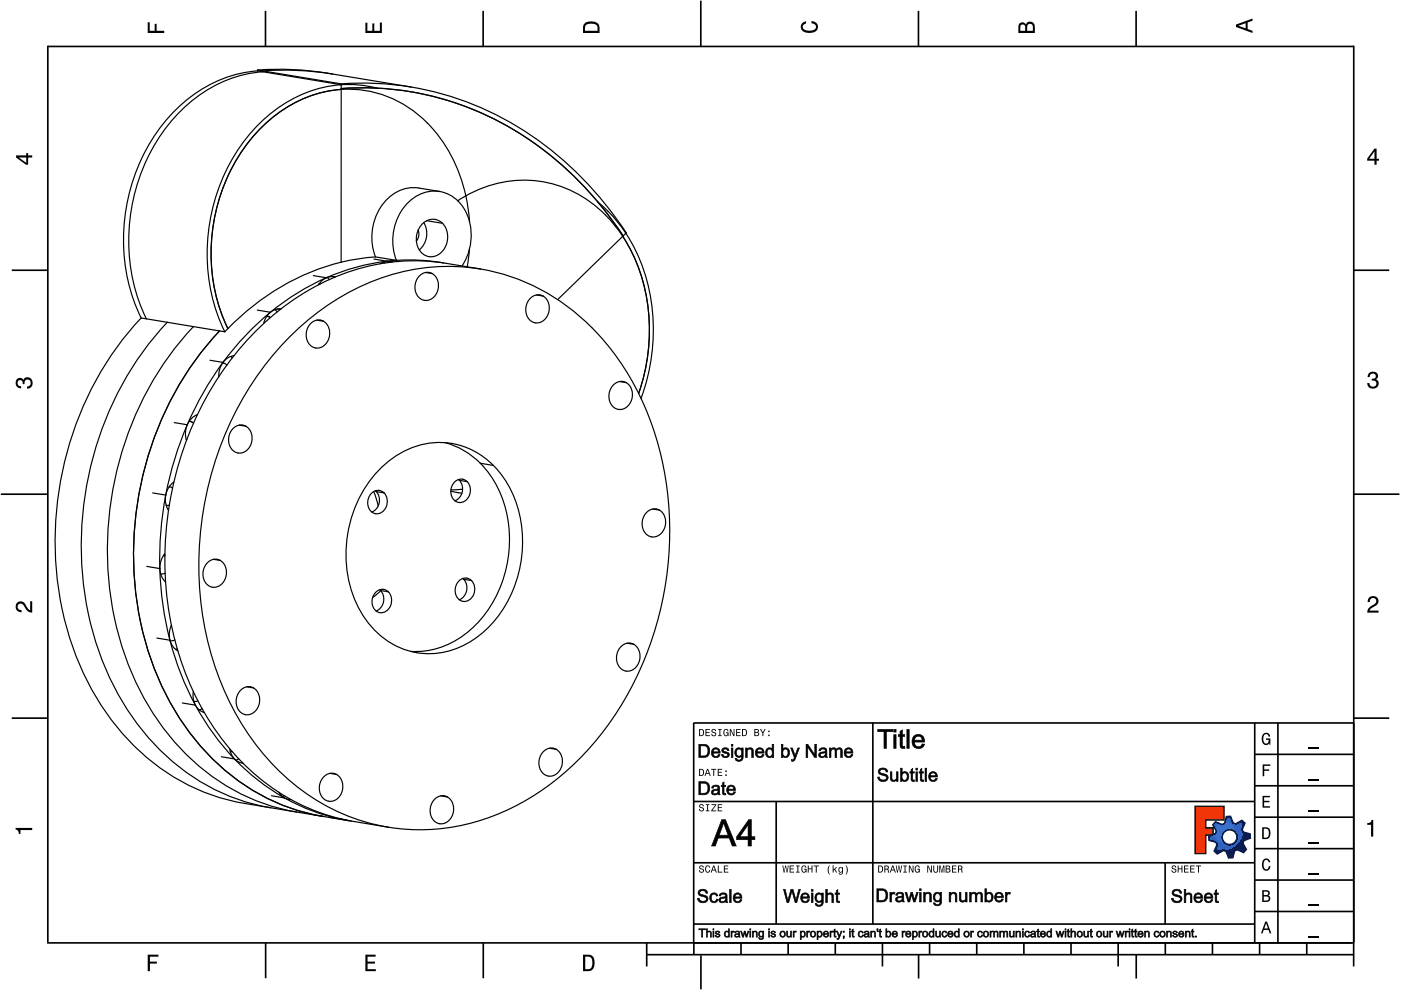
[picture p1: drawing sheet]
<svg xmlns="http://www.w3.org/2000/svg" width="297mm" height="210mm" viewBox="0 0 297 210" stroke-linecap="round" stroke-linejoin="round" font-family="sans-serif">
<g fill="none" stroke="#000" stroke-width=".35">
<path d="M10.1 9.7v190.1M10.1 9.9h277M56.3 2.3v7.5M102.4 2.3v7.5M148.6 .1v9.8M194.7 2.3v7.5M240.9 2.3v7.5M287 9.7v195.2M2.5 57.3h7.5M287.1 57.3h7.4M.2 104.8h10M287 104.8h9.7"/>
<path d="M2.5 152.3h7.5M147 153.3h140.1M147.1 153.3v49.1M185.1 153.2v42.8M266 159.9h21M266 153.3v46.7M270.9 153.3v46.7M287.1 152.3h7.4M147 169.9h119M164.6 169.9v26M266 179.9h21M266 173.3h21"/>
<path d="M266 166.6h21M10 199.9h277.1M56.3 199.9v7.5M102.5 199.9v7.5M137.1 199.9v5M147 195.9h119M147 182.9h119M157.1 199.9v2.5M167.1 199.9v2.5M177.1 199.9v2.5M187.1 199.9v5M197.1 199.9v2.5"/>
<path d="M207.1 199.9v2.5M217.1 199.9v2.5M227.1 199.9v2.5M237.1 199.9v5M247 182.9v13M247.1 199.9v2.5M257.1 199.9v2.5M266 193.3h21M266 186.6h21M267.1 199.9v2.5M277.1 199.9v2.5M137.1 202.4h150"/>
<path d="M148.6 202.6v7.2M194.8 202.4v5.1M240.9 202.4v5.1"/>
</g>
<g fill="#000">
<path d="M31.3 4.7h.4v1.8h1.1v-1.4h.4v1.4h1.6v.5h-3.5z" fill-rule="evenodd"/>
<path d="M77.5 4.8h.4v1.7h1v-1.5h.5v1.5h1.1v-1.7h.5v2.2h-3.5z" fill-rule="evenodd"/>
<path d="M124.1 4.9a2.19 2.19 0 0 0-.5 2.1h3.5v-1.2a1.42 1.42 0 0 0-1.7-1.3zM124.3 5.2a2.14 2.14 0 0 1 2.3 .3l.1 1h-2.7l.1-1z" fill-rule="evenodd"/>
<path d="M170.1 4.9l.8-.4v.5a.7 .7 0 0 0-.7 .5 .7 .7 0 0 0 .3 .8 1.69 1.69 0 0 0 2.5-.6 .9 .9 0 0 0-.9-.8v-.5a1.24 1.24 0 0 1 1.3 1.1 1.24 1.24 0 0 1-1 1.4 2.22 2.22 0 0 1-2.5-.7l-.1-.5z" fill-rule="evenodd"/>
<path d="M216.1 5l-.2 .8v1.2h3.5v-1.3a.98 .98 0 0 0-.7-1.1 .98 .98 0 0 0-1.2 .6 .84 .84 0 0 0-1.4-.2zM216.4 5.3a.54 .54 0 0 1 .7-.1 .54 .54 0 0 1 .3 .6v.7h-1.1zM217.9 5.2a.62 .62 0 0 1 .7-.1 .62 .62 0 0 1 .4 .6v.8h-1.2z" fill-rule="evenodd"/>
<path d="M262.1 5.2v.5l3.5 1.3v-.5l-1.1-.3v-1.4l1.1-.4v-.5zM262.6 5.5l1.5-.6v1.1z" fill-rule="evenodd"/>
<path d="M3.4 32.9v.5l2.1 1.5h.5v-1.5h.8v-.5h-.8v-.5h-.4v.5zM4 33.4h1.6v1.1z" fill-rule="evenodd"/>
<path d="M291.4 31.5l-1.5 2.1v.5h1.5v.8h.5v-.8h.5v-.4h-.5v-2.2zM291.4 32.1v1.6h-1.1z" fill-rule="evenodd"/>
<path d="M3.6 80.4a.86 .86 0 0 1 1.4 .1 1.06 1.06 0 0 1 1.2-.5 1.06 1.06 0 0 1 .7 1.2 1.1 1.1 0 0 1-1.2 1.2v-.4a.71 .71 0 0 0 .8-1 .71 .71 0 0 0-1.3-.1v.6h-.4a.61 .61 0 0 0-.3-.8 .61 .61 0 0 0-.8 .2 .61 .61 0 0 0 .2 .8l.6 .2v.4a1.15 1.15 0 0 1-1.2-.6 1.15 1.15 0 0 1 .3-1.3z" fill-rule="evenodd"/>
<path d="M290.3 79.1a1.08 1.08 0 0 1 1.3-.2 1.08 1.08 0 0 1 .5 1.3l-.4 .2a1.06 1.06 0 0 1 .6 1.3 1.06 1.06 0 0 1-1.2 .7 1.1 1.1 0 0 1-1.2-1.2h.4a.71 .71 0 0 0 1 .8 .71 .71 0 0 0 .1-1.3h-.6v-.4a.61 .61 0 0 0 .8-.3 .61 .61 0 0 0-.2-.8 .61 .61 0 0 0-.8 .2l-.2 .5h-.4z" fill-rule="evenodd"/>
<path d="M3.6 127.8a1.22 1.22 0 0 1 2 .7l.4 .6 .4 .3v-1.9h.4v2.4a1.8 1.8 0 0 1-1.7-1.4 .71 .71 0 0 0-.9-.5 .71 .71 0 0 0-.5 .8 .71 .71 0 0 0 .9 .6v.4a1.18 1.18 0 0 1-1.2-.6 1.18 1.18 0 0 1 .2-1.4z" fill-rule="evenodd"/>
<path d="M290.3 126.7a1.18 1.18 0 0 1 1.9 .3 1.18 1.18 0 0 1-1 1.7l-.5 .3-.3 .5h1.9v.4h-2.4a1.8 1.8 0 0 1 1.4-1.7 .71 .71 0 0 0 .5-.9 .71 .71 0 0 0-.9-.5 .71 .71 0 0 0-.5 .8h-.4z" fill-rule="evenodd"/>
<path d="M148.2 154.6v1.5h.5a.77 .77 0 0 0 .6-.8 .77 .77 0 0 0-.6-.7zM148.4 154.8a.58 .58 0 0 1 .7 .5 .58 .58 0 0 1-.7 .6zM149.6 154.6v1.5h.9v-.2h-.7v-.5h.6v-.2h-.6v-.4h.7v-.2zM151 154.7a.53 .53 0 0 0 0 .6 .53 .53 0 0 0 .6 .2 .32 .32 0 0 1-.3 .5 .32 .32 0 0 1-.3-.4h-.2a.5 .5 0 0 0 .7 .5 .5 .5 0 0 0 .1-.8l-.4-.1a.28 .28 0 0 1-.1-.4 .28 .28 0 0 1 .4-.1 .28 .28 0 0 1 .1 .3h.2a.51 .51 0 0 0-.3-.4 .51 .51 0 0 0-.5 .1zM152.3 154.6v.2h.2v1.1h-.2v.2h.7v-.2h-.3v-1.1h.3v-.2zM153.5 154.7a.81 .81 0 0 0 .5 1.4l.3-.2 .2 .2v-.8h-.6v.1h.4l-.2 .5a.6 .6 0 0 1-.5-.6 .6 .6 0 0 1 .4-.6l.2 .3h.2l-.1-.3a.53 .53 0 0 0-.8 0zM154.7 154.6v1.5h.2v-1.3l.6 1.3h.2v-1.5h-.2v1.2l-.5-1.2zM156.1 154.6v1.5h.9v-.2h-.7v-.5h.6v-.2h-.6v-.4h.7v-.2zM157.3 154.6v1.5h.5a.77 .77 0 0 0 .6-.8 .77 .77 0 0 0-.6-.7zM157.5 154.8a.58 .58 0 0 1 .7 .5 .58 .58 0 0 1-.7 .6zM159.9 154.6v1.5h.6a.42 .42 0 0 0 .5-.3 .42 .42 0 0 0-.3-.5l.2-.2-.1-.4zM160.1 154.8h.3a.23 .23 0 0 1 .3 .2 .23 .23 0 0 1-.3 .2h-.3zM160.1 155.4h.4a.26 .26 0 0 1 .3 .2 .26 .26 0 0 1-.3 .3h-.4zM161.1 154.6l.5 .9v.6h.2v-.6l.5-.9h-.2l-.4 .7-.3-.7zM162.9 155.8v.3h.3v-.3zM162.9 154.9v.3h.3v-.3z" fill-rule="evenodd"/>
<path d="M267.8 155.7a.85 .85 0 0 1 .9-.3 .85 .85 0 0 1 .6 .8h-.3l-.1-.3a.49 .49 0 0 0-.4-.3 .49 .49 0 0 0-.5 .3 1.2 1.2 0 0 0 .4 1.8 .66 .66 0 0 0 .6-.8h-.6v-.3h.9v1.3h-.1l-.1-.3-.3 .3a.85 .85 0 0 1-1.2-.7v-1.1z" fill-rule="evenodd"/>
<path d="M3.3 175.5h3.5v.5h-2.5v.8h-.3a.77 .77 0 0 0-.7-.9z" fill-rule="evenodd"/>
<path d="M148.4 170.6a.53 .53 0 0 0 0 .6 .53 .53 0 0 0 .6 .2 .32 .32 0 0 1-.3 .5 .32 .32 0 0 1-.3-.4h-.2a.5 .5 0 0 0 .7 .6 .5 .5 0 0 0 .1-.9l-.4-.1a.28 .28 0 0 1-.1-.4 .28 .28 0 0 1 .4-.1 .28 .28 0 0 1 .1 .4h.2a.51 .51 0 0 0-.3-.5 .51 .51 0 0 0-.5 .1zM149.7 170.5v.2h.2v1.1h-.2v.2h.7v-.2h-.3v-1.1h.3v-.2zM150.8 170.5v.2h.8l-.8 1.3h1.1v-.2h-.9l.9-1.3zM152.2 170.5v1.5h.9v-.2h-.7v-.5h.6v-.2h-.6v-.4h.7v-.2z" fill-rule="evenodd"/>
<path d="M148.2 163v1.5h.5a.77 .77 0 0 0 .6-.7 .77 .77 0 0 0-.6-.8zM148.4 163.2a.57 .57 0 0 1 .7 .6 .57 .57 0 0 1-.7 .5zM149.9 163l-.5 1.5h.2l.1-.4h.6l.2 .4h.2l-.6-1.5zM150 163.2l.3 .7h-.5zM150.8 163v.2h.4v1.3h.2v-1.3h.5v-.2zM152.2 163v1.5h.9v-.2h-.7v-.5h.6v-.2h-.6v-.4h.7v-.2zM153.8 164.2v.3h.3v-.3zM153.8 163.4v.3h.3v-.3z" fill-rule="evenodd"/>
<path d="M253.4 171h6.1v2.8h-3.9v1.7h1.6v1.5h-1.6v4h-2.2z" fill-rule="evenodd"/>
<path d="M257.7 174.3l-.5 .6 .7 1.3-.2 .6-1.4 .5v.9l1.5 .4 .3 .5-.7 1.4 .7 .5 1.3-.7 .6 .2 .5 1.4 .9-.1 .3-1.4 .6-.3 1.4 .6 .5-.6-.7-1.3 .2-.6 1.4-.5-.1-.9-1.4-.4-.3-.5 .6-1.4-.6-.6-1.3 .8-.6-.2-.5-1.4h-.9l-.4 1.5-.5 .2zM259.1 177.5a1.6 1.6 0 0 1 3.2 0 1.6 1.6 0 0 1-3.2 0z" fill-rule="evenodd"/>
<path d="M267.7 168.7h1.5v.3h-1.2v.8h1.1v.3h-1.1v.8h1.3v.3h-1.6z" fill-rule="evenodd"/>
<path d="M267.7 162.1h1.6v.3h-1.3v.7h1.1v.3h-1.1v1.2h-.3z" fill-rule="evenodd"/>
<path d="M267.6 175.4v2.5h.8a1.37 1.37 0 0 0 .7-2.2 1.56 1.56 0 0 0-1.5-.3zM267.9 175.7a.98 .98 0 0 1 1.2 .7 .98 .98 0 0 1-.7 1.2h-.5z" fill-rule="evenodd"/>
<path d="M289.9 174.5a.77 .77 0 0 0 .9-.6h.4v3.5h-.5v-2.5h-.8z" fill-rule="evenodd"/>
<path d="M148.4 183.6a.53 .53 0 0 0 0 .6 .53 .53 0 0 0 .6 .2 .32 .32 0 0 1-.3 .5 .32 .32 0 0 1-.3-.4h-.2a.5 .5 0 0 0 .7 .6 .5 .5 0 0 0 .1-.9l-.4-.1a.28 .28 0 0 1-.1-.4 .28 .28 0 0 1 .4-.1 .28 .28 0 0 1 .1 .4h.2a.51 .51 0 0 0-.3-.5 .51 .51 0 0 0-.5 .1zM149.6 183.7l-.1 .2a.67 .67 0 0 0 .1 .9 .67 .67 0 0 0 .8 .1l.2-.4h-.2l-.2 .3a.6 .6 0 0 1-.5-.5 .6 .6 0 0 1 .4-.6l.3 .3h.2l-.2-.4a.5 .5 0 0 0-.8 .1zM151.2 183.5l-.5 1.5h.2l.1-.4h.6l.2 .4h.2l-.6-1.5zM151.3 183.7l.3 .7h-.5zM152.2 183.5v1.5h1v-.2h-.8v-1.3zM153.5 183.5v1.5h.9v-.2h-.7v-.5h.6v-.2h-.6v-.4h.7v-.2z" fill-rule="evenodd"/>
<path d="M165.9 183.5l.3 1.5h.1l.3-1.3 .2 1.3h.2l.2-1.5h-.1l-.2 1.3-.2-1.3h-.2l-.2 1.3-.2-1.3zM167.4 183.5v1.5h1v-.2h-.8v-.5h.7v-.2h-.7v-.4h.7v-.2zM168.8 183.5v.2h.3v1.1h-.3v.2h.7v-.2h-.2v-1.1h.2v-.2zM170.1 183.7a.82 .82 0 0 0 .5 1.3l.3-.2 .1 .2v-.8h-.5v.2h.3l-.2 .4a.6 .6 0 0 1-.5-.5 .6 .6 0 0 1 .5-.6l.2 .3h.2l-.2-.4a.53 .53 0 0 0-.7 .1zM171.3 183.5v1.5h.2v-.7h.6v.7h.2v-1.5h-.2v.6h-.6v-.6zM172.5 183.5v.2h.5v1.3h.2v-1.3h.4v-.2zM175.8 183.5a1.35 1.35 0 0 0 .2 1.9 1.84 1.84 0 0 1 0-1.9zM176.5 183.5v1.5h.2v-.4l.2-.2 .4 .6h.2l-.4-.7 .4-.5h-.2l-.6 .6v-.9zM177.9 184a.59 .59 0 0 0-.2 .7 .59 .59 0 0 0 .7 .3l.1-.2a.31 .31 0 0 1-.1 .5 .31 .31 0 0 1-.4-.2h-.2a.47 .47 0 0 0 .5 .4 .47 .47 0 0 0 .4-.5v-1.2h-.2v.2l-.3-.2zM178 184.1l.1-.1a.42 .42 0 0 1 .4 .4 .42 .42 0 0 1-.4 .5l-.1-.3zM179.3 183.5a1.85 1.85 0 0 1 0 1.9 1.22 1.22 0 0 0 0-1.9z" fill-rule="evenodd"/>
<path d="M186.2 183.5v1.5h.5a.77 .77 0 0 0 .6-.7 .77 .77 0 0 0-.6-.8zM186.4 183.7a.58 .58 0 0 1 .6 .6 .58 .58 0 0 1-.6 .5zM187.5 183.5v1.5h.2v-.6a.45 .45 0 0 1 .5 .1 .45 .45 0 0 1 .1 .5h.2l-.2-.7a.42 .42 0 0 0 .1-.5 .42 .42 0 0 0-.4-.3zM187.7 183.7h.2a.26 .26 0 0 1 .4 .3 .26 .26 0 0 1-.4 .2h-.2zM189.2 183.5l-.6 1.5h.2l.2-.4h.6l.1 .4h.2l-.5-1.5zM189.3 183.7l.2 .7h-.4zM189.9 183.5l.3 1.5h.2l.2-1.3 .2 1.3h.2l.3-1.5h-.2l-.2 1.3-.2-1.3h-.2l-.2 1.3-.2-1.3zM191.5 183.5v.2h.3v1.1h-.3v.2h.8v-.2h-.3v-1.1h.3v-.2zM192.7 183.5v1.5h.2v-1.2l.5 1.2h.3v-1.5h-.2v1.2l-.6-1.2zM194.1 183.7a.81 .81 0 0 0 .5 1.3l.3-.2 .1 .2v-.8h-.5v.2h.3l-.2 .4a.6 .6 0 0 1-.5-.5 .6 .6 0 0 1 .5-.6l.2 .3h.2l-.2-.4a.53 .53 0 0 0-.7 .1zM196.6 183.5v1.5h.2v-1.2l.6 1.2h.2v-1.5h-.2v1.2l-.6-1.2zM197.9 183.5v.9a.52 .52 0 0 0 .5 .6 .52 .52 0 0 0 .5-.6v-.9h-.2v.9a.33 .33 0 0 1-.3 .5 .33 .33 0 0 1-.3-.5v-.9zM199.2 183.5v1.5h.1v-1.4l.3 1.4h.2l.3-1.4v1.4h.1v-1.5h-.2l-.3 1.3-.3-1.3zM200.5 183.5v1.5h.6a.42 .42 0 0 0 .4-.3 .42 .42 0 0 0-.2-.5l.2-.2-.1-.4zM200.7 183.7h.3a.23 .23 0 0 1 .3 .2 .23 .23 0 0 1-.3 .2h-.3zM200.7 184.3h.3a.26 .26 0 0 1 .3 .3 .26 .26 0 0 1-.3 .2h-.3zM201.8 183.5v1.5h1v-.2h-.8v-.5h.7v-.2h-.7v-.4h.8v-.2zM203.1 183.5v1.5h.2v-.6a.45 .45 0 0 1 .5 .1 .45 .45 0 0 1 .1 .5h.2l-.2-.7a.42 .42 0 0 0 .1-.5 .42 .42 0 0 0-.4-.3zM203.3 183.7h.3a.26 .26 0 0 1 .3 .3 .26 .26 0 0 1-.4 .2h-.2z" fill-rule="evenodd"/>
<path d="M248.5 183.6a.53 .53 0 0 0 0 .6 .53 .53 0 0 0 .6 .2 .32 .32 0 0 1-.2 .5 .32 .32 0 0 1-.3-.4h-.2a.5 .5 0 0 0 .6 .6 .5 .5 0 0 0 .2-.9l-.4-.1a.28 .28 0 0 1-.1-.4 .28 .28 0 0 1 .3-.1 .28 .28 0 0 1 .2 .4h.2a.51 .51 0 0 0-.3-.5 .51 .51 0 0 0-.6 .1zM249.7 183.5v1.5h.2v-.7h.6v.7h.2v-1.5h-.2v.6h-.6v-.6zM251 183.5v1.5h1v-.2h-.8v-.5h.7v-.2h-.7v-.4h.8v-.2zM252.3 183.5v1.5h1v-.2h-.8v-.5h.7v-.2h-.7v-.4h.8v-.2zM253.5 183.5v.2h.5v1.3h.2v-1.3h.5v-.2z" fill-rule="evenodd"/>
<path d="M268.3 195.4l-1 2.5h.4l.2-.7h1l.3 .7h.3l-.9-2.5zM268.4 195.8l.4 1.1h-.7z" fill-rule="evenodd"/>
<path d="M267.6 188.7v2.5h1a.7 .7 0 0 0 .7-.5 .7 .7 0 0 0-.4-.8 .61 .61 0 0 0 .3-.8 .61 .61 0 0 0-.7-.4zM267.9 189h.6a.38 .38 0 0 1 .4 .4 .38 .38 0 0 1-.5 .4h-.5zM267.9 190.1h.6a.44 .44 0 0 1 .5 .4 .44 .44 0 0 1-.5 .4h-.6z" fill-rule="evenodd"/>
<path d="M267.8 182.3a.85 .85 0 0 1 .9-.3 .85 .85 0 0 1 .6 .8h-.3l-.1-.2a.47 .47 0 0 0-.4-.3 .47 .47 0 0 0-.4 .3 1.21 1.21 0 0 0 .4 1.7 .64 .64 0 0 0 .5-.7h.4a.89 .89 0 0 1-.8 1 .89 .89 0 0 1-1-.7v-1.1z" fill-rule="evenodd"/>
<path d="M31.3 202.4h2.3v.4h-1.8v1.1h1.5v.4h-1.5v1.6h-.5z" fill-rule="evenodd"/>
<path d="M77.5 202.4h2.1v.4h-1.7v1.1h1.6v.4h-1.6v1.2h1.8v.4h-2.2z" fill-rule="evenodd"/>
<path d="M123.6 202.4v3.5h1.2a1.42 1.42 0 0 0 1.3-1.7 1.38 1.38 0 0 0-1.3-1.8zM124.1 202.8l1 .1a1.89 1.89 0 0 1 0 2.5l-1 .1z" fill-rule="evenodd"/>
</g>
<path d="M277.3 158.6h2.2M277.3 178.6h2.2M277.3 172h2.2M277.3 165.3h2.2M277.3 198.6h2.2M277.3 192h2.2M277.3 185.3h2.2" fill="none" stroke="#000" stroke-width=".25"/>
<g fill="#000">
<path d="M186 154.6h3.3v.6l-1.3-.1v3.6h-.6v-3.6l-1.4 .1zM186.1 154.7v.4h1.4l-.1 3.6h.6l-.1-3.6h1.4v-.4zM189.4 154.6h.7v.7h-.7zM189.5 154.7v.5h.5v-.5zM189.4 155.7h.7v3h-.7zM189.5 155.8v2.9h.5v-2.9zM190.8 155l.6-.4-.1 1.2 .6-.1v.5h-.6l.1 1.9h.5v.5a.77 .77 0 0 1-.8 0 .77 .77 0 0 1-.3-.8v-1.7l-.4 .1v-.5l.4 .1zM190.8 155l.1 .8h-.4v.3h.4v1.7a.66 .66 0 0 0 .2 .7 .66 .66 0 0 0 .8 .1l-.1-.4a.35 .35 0 0 1-.4 0 .35 .35 0 0 1-.2-.4v-1.7h.6v-.3h-.6l.1-1.1zM192.2 154.6h.6v4.1h-.6zM192.3 154.7v4h.5v-4zM193.7 156.1a1.38 1.38 0 0 1 1.7-.3 1.38 1.38 0 0 1 .6 1.6l-2.1-.1a.81 .81 0 0 0 .7 .9 .81 .81 0 0 0 .9-.5h.5a1.29 1.29 0 0 1-2.1 .9 1.8 1.8 0 0 1-.2-2.5zM193.8 156.1a1.44 1.44 0 0 0-.2 2 1.44 1.44 0 0 0 1.9 .3l.5-.6-.5-.1a.85 .85 0 0 1-1 .7 .85 .85 0 0 1-.6-1.1h2.1a1.29 1.29 0 0 0-.7-1.4 1.29 1.29 0 0 0-1.5 .2zM194.2 156.4l-.3 .5h1.6a.74 .74 0 0 0-.5-.7 .74 .74 0 0 0-.8 .2zM194.1 156.3l.6-.3 .5 .2 .3 .3 .1 .5h-1.8z"/>
<path d="M186.1 154.7h3.2v.4h-1.3v3.6h-.6v-3.6h-1.3zM189.5 154.7h.5v.5h-.5zM189.5 155.8h.5v2.9h-.5zM190.8 155l.5-.3v1.1h.5v.3h-.5v1.7a.33 .33 0 0 0 .1 .4 .33 .33 0 0 0 .4 0l.1 .5a.72 .72 0 0 1-.8-.1 .72 .72 0 0 1-.3-.8v-1.7h-.3v-.3h.3zM192.3 154.7h.5v4h-.5zM193.7 156.1a1.35 1.35 0 0 1 1.7-.3 1.35 1.35 0 0 1 .6 1.5h-2.1a.84 .84 0 0 0 .6 1 .84 .84 0 0 0 1-.6l.5 .1a1.42 1.42 0 0 1-1.9 .8 1.42 1.42 0 0 1-.6-2zM194.2 156.3l-.3 .6h1.6a.8 .8 0 0 0-.5-.7 .8 .8 0 0 0-.8 .1z"/>
<path d="M148.1 157.7l1.4 .1 .5 .3a1.35 1.35 0 0 1 .5 1.5 1.2 1.2 0 0 1-1.3 1.1h-1.1zM148.2 157.8v2.8l1-.1a1.41 1.41 0 0 0 1.2-.9 1.41 1.41 0 0 0-.4-1.5l-.5-.2zM148.5 158.1v2.2l.6-.1a1.06 1.06 0 0 0 .9-.8 1.06 1.06 0 0 0-.4-1.1zM148.5 158.1h.8a1.17 1.17 0 0 1 .9 1.1 1.17 1.17 0 0 1-.9 1.1h-.8zM151 158.8a.98 .98 0 0 1 1.3-.2 .98 .98 0 0 1 .4 1.1h-1.5a.55 .55 0 0 0 .5 .6 .55 .55 0 0 0 .6-.4h.4a.94 .94 0 0 1-.8 .9 .94 .94 0 0 1-1-.6l-.1-.9zM151.1 158.9a.98 .98 0 0 0 0 1.4 .98 .98 0 0 0 1.4 0l.2-.3h-.4a.6 .6 0 0 1-.7 .4 .6 .6 0 0 1-.4-.8l1.5 .1a1.17 1.17 0 0 0-.9-1.1zM151.4 159l-.2 .4h1.1a.57 .57 0 0 0-.9-.4zM151.3 158.9l.5-.1 .3 .1 .3 .6h-1.3zM153.1 158.7l.2-.1a.8 .8 0 0 1 1.3 .6h-.4a.41 .41 0 0 0-.3-.3 .41 .41 0 0 0-.5 .3l.4 .2a.7 .7 0 0 1 .9 .6 .7 .7 0 0 1-.9 .7 .71 .71 0 0 1-.8-.8h.3a.5 .5 0 0 0 .4 .4 .5 .5 0 0 0 .5-.3v-.1h-.2a.94 .94 0 0 1-1-.9zM153.2 158.8a.58 .58 0 0 0 0 .7 .58 .58 0 0 0 .7 .2l.2 .1a.33 .33 0 0 1 .3 .3 .33 .33 0 0 1-.3 .3h-.3a.44 .44 0 0 1-.5-.5l-.3 .1a.82 .82 0 0 0 .8 .6 .82 .82 0 0 0 .8-.7l-.3-.3-1-.4a.45 .45 0 0 1 .4-.5 .45 .45 0 0 1 .5 .4h.4a.88 .88 0 0 0-1.4-.3zM155 157.7h.5v.6h-.5zM155.1 157.8v.4h.3v-.4zM155 158.5h.5v2.2h-.5zM155.1 158.6v2h.3v-2zM156 158.7a.77 .77 0 0 1 1.3 .1l-.1-.3h.4v1.8a.94 .94 0 0 1-.7 1.2 .94 .94 0 0 1-1.1-.8l.4 .1a.5 .5 0 0 0 .5 .3 .5 .5 0 0 0 .5-.3v-.5a.86 .86 0 0 1-1 .3 .86 .86 0 0 1-.5-1zM156.1 158.8a.91 .91 0 0 0-.2 1.3 .91 .91 0 0 0 1.3 .2l.1-.1v.1a.62 .62 0 0 1-.2 .8 .62 .62 0 0 1-.8-.1l-.1-.2h-.3a.85 .85 0 0 0 1 .5 .85 .85 0 0 0 .6-1l.1-1.7h-.3v.4a.75 .75 0 0 0-1.2-.2zM156.3 159a.63 .63 0 0 0-.1 .9 .63 .63 0 0 0 .8 .2 .63 .63 0 0 0 .2-.8 .63 .63 0 0 0-.9-.3zM156.2 159a.77 .77 0 0 1 1.2 .4 .77 .77 0 0 1-.7 1 .85 .85 0 0 1-.5-1.4zM158 158.5h.5l-.1 .4a.75 .75 0 0 1 .9-.4 .75 .75 0 0 1 .5 .9v1.3h-.5v-1.3a.44 .44 0 0 0-.5-.5 .44 .44 0 0 0-.3 .6v1.2h-.5zM158.1 158.6v2h.3v-1.1a.56 .56 0 0 1 .4-.7 .56 .56 0 0 1 .6 .6v1.2h.3v-1.6a.75 .75 0 0 0-.7-.4 .75 .75 0 0 0-.7 .5l.1-.5zM160.4 158.8a.98 .98 0 0 1 1.2-.2 .98 .98 0 0 1 .4 1.1h-1.4a.55 .55 0 0 0 .4 .6 .55 .55 0 0 0 .6-.4h.4a.94 .94 0 0 1-.8 .9 .94 .94 0 0 1-1-.6l-.1-.9zM160.4 158.9a.98 .98 0 0 0 0 1.4 .98 .98 0 0 0 1.4 0l.2-.3h-.4a.6 .6 0 0 1-.7 .4 .6 .6 0 0 1-.4-.8l1.5 .1a1.17 1.17 0 0 0-.9-1.1zM160.7 159l-.2 .4h1.1a.57 .57 0 0 0-.9-.4zM160.6 158.9l.5-.1 .3 .1 .3 .6h-1.3zM162.5 158.7a.73 .73 0 0 1 1.2 .1l-.1-1.1h.5v3h-.4v-.4a.74 .74 0 0 1-1.3 0 1.41 1.41 0 0 1 .1-1.6zM162.6 158.8a.97 .97 0 0 0-.2 1.2 .97 .97 0 0 0 1.1 .5l.3-.4-.1 .5h.3v-2.8h-.3l.1 1.2a.7 .7 0 0 0-1.2-.2zM162.8 159a.73 .73 0 0 0-.1 .8 .73 .73 0 0 0 .7 .5 .73 .73 0 0 0 .3-.8 .73 .73 0 0 0-.7-.6zM162.7 159a.69 .69 0 0 1 1 0 .69 .69 0 0 1 .1 .9 .62 .62 0 0 1-.8 .5 .62 .62 0 0 1-.4-.8zM165.6 157.7h.5l-.1 1.1a.81 .81 0 0 1 .9-.3 .81 .81 0 0 1 .6 .8 .95 .95 0 0 1-.4 1.2 .95 .95 0 0 1-1.2-.1l.1-.1v.4h-.4zM165.7 157.8v2.8h.3l-.1-.5a.81 .81 0 0 0 1.1 .4 .81 .81 0 0 0 .3-1.1 .74 .74 0 0 0-.5-.8 .74 .74 0 0 0-.9 .4l.1-1.2zM166.2 159.1a.7 .7 0 0 0-.2 .7 .7 .7 0 0 0 .7 .5 .72 .72 0 0 0 .3-.8 .72 .72 0 0 0-.7-.6zM166.1 159a.67 .67 0 0 1 .9-.1 .67 .67 0 0 1 .1 .9 .54 .54 0 0 1-.4 .6 .54 .54 0 0 1-.6-.3l-.2-.5zM167.5 158.5h.6l.5 1.7 .5-1.7h.5l-1.1 2.6a.49 .49 0 0 1-.7 .3l-.1-.4 .6-.1 .1-.3zM167.6 158.6l.9 2-.3 .5h-.4v.3l.4-.1 .3-.3 1-2.4h-.4l-.5 1.6h-.1l-.5-1.6zM170.8 157.7h.5l1.4 2.3v-2.3h.5v3h-.5l-1.4-2.3v2.3h-.5zM170.9 157.8v2.8h.4l-.1-2.4 1.5 2.4h.4v-2.8h-.4l.1 2.4-1.5-2.4zM173.7 158.8a.91 .91 0 0 1 1-.4 .91 .91 0 0 1 .7 .9l.1 1.4h-.5v-.3a.73 .73 0 0 1-1.1 .2 .73 .73 0 0 1 0-1.1l1.1-.2a.52 .52 0 0 0-.5-.4 .52 .52 0 0 0-.6 .4l-.4-.1zM173.8 158.9l-.2 .3h.4a.51 .51 0 0 1 .3-.4 .51 .51 0 0 1 .6 .1l.1 .5-.9 .1a.56 .56 0 0 0-.4 .5 .56 .56 0 0 0 .4 .6l.5-.1 .4-.3 .1 .4h.3l-.1-.4v-1.2a.99 .99 0 0 0-1.5-.1zM174.1 159.9l-.1 .1a.49 .49 0 0 0 .4 .3 .49 .49 0 0 0 .5-.2l.1-.5zM174 159.8l.9-.3a.58 .58 0 0 1-.2 .9 .58 .58 0 0 1-.8-.4zM175.8 158.5h.4v.4a.68 .68 0 0 1 .6-.4 .68 .68 0 0 1 .6 .4h-.1a.68 .68 0 0 1 .8-.4 .68 .68 0 0 1 .5 .7v1.5h-.4v-1.4a.39 .39 0 0 0-.5-.4 .39 .39 0 0 0-.2 .5v1.3h-.5v-1.4a.36 .36 0 0 0-.4-.4 .36 .36 0 0 0-.3 .4v1.4h-.5zM175.8 158.6v2h.4l-.1-1a.52 .52 0 0 1 .4-.8 .52 .52 0 0 1 .6 .5l-.1 1.3h.4l-.1-1.2a.51 .51 0 0 1 .5-.6 .51 .51 0 0 1 .5 .5l-.1 1.3h.4l-.1-1.4a.61 .61 0 0 0-.5-.6 .61 .61 0 0 0-.7 .4 .64 .64 0 0 0-.6-.4 .64 .64 0 0 0-.6 .5l.1-.5zM179.2 158.8a.98 .98 0 0 1 1.2-.2 .98 .98 0 0 1 .4 1.1h-1.4a.55 .55 0 0 0 .4 .6 .55 .55 0 0 0 .7-.4h.3a.94 .94 0 0 1-.8 .9 .94 .94 0 0 1-1-.6l-.1-.9zM179.3 158.9a.98 .98 0 0 0-.1 1.4 .98 .98 0 0 0 1.4 0l.2-.3h-.3a.6 .6 0 0 1-.8 .4 .6 .6 0 0 1-.4-.8l1.5 .1a1.17 1.17 0 0 0-.9-1.1zM179.6 159l-.3 .4h1.2a.57 .57 0 0 0-.9-.4zM179.5 158.9l.4-.1 .4 .1 .2 .6h-1.2z"/>
<path d="M148.1 165.7h1.4l.5 .3a1.35 1.35 0 0 1 .5 1.5 1.2 1.2 0 0 1-1.3 1.1h-1.1zM148.2 165.7v2.8h1a1.41 1.41 0 0 0 1.2-1 1.41 1.41 0 0 0-.4-1.5l-.5-.2zM148.5 166.1v2.1l.6-.1a1.06 1.06 0 0 0 .9-.8 1.06 1.06 0 0 0-.4-1.1zM148.5 166h.8a1.17 1.17 0 0 1 .9 1.1 1.17 1.17 0 0 1-.9 1.1l-.8 .1zM151 166.7a.91 .91 0 0 1 1-.4 .91 .91 0 0 1 .6 .9l.2 1.4h-.5v-.3a.73 .73 0 0 1-1.2 .3 .73 .73 0 0 1 .1-1.2l1-.2a.52 .52 0 0 0-.5-.4 .52 .52 0 0 0-.5 .4l-.4-.1zM151.1 166.8l-.2 .3h.3a.51 .51 0 0 1 .4-.4 .51 .51 0 0 1 .5 .1l.2 .5-1 .1a.56 .56 0 0 0-.4 .5 .56 .56 0 0 0 .4 .6l.6-.1 .4-.3v.4h.4l-.2-.3 .1-1.3a.99 .99 0 0 0-1.5-.1zM151.3 167.8v.1a.49 .49 0 0 0 .4 .3 .49 .49 0 0 0 .5-.2v-.5zM151.3 167.7l.9-.3a.58 .58 0 0 1-.3 .9 .58 .58 0 0 1-.8-.4zM153.1 166l.5-.3-.1 .8 .4-.1v.4h-.4l.1 1.3h.3l.1 .4a.55 .55 0 0 1-.7 0 .55 .55 0 0 1-.2-.6l.1-1.1h-.3v-.4l.3 .1zM153.2 166v.6l-.3-.1v.3l.3-.1v1.2a.45 .45 0 0 0 .2 .5 .45 .45 0 0 0 .5 0v-.1a.29 .29 0 0 1-.4-.1 .29 .29 0 0 1-.1-.3v-1.2l.5 .1v-.3l-.5 .1 .1-.8zM154.3 166.7a.98 .98 0 0 1 1.2-.2 .98 .98 0 0 1 .4 1.2l-1.4-.1a.55 .55 0 0 0 .4 .6 .55 .55 0 0 0 .7-.4h.3a.94 .94 0 0 1-.8 .9 .94 .94 0 0 1-1-.6l-.1-.9zM154.4 166.8a.98 .98 0 0 0-.1 1.4 .98 .98 0 0 0 1.4 0l.2-.3h-.3a.6 .6 0 0 1-.8 .4 .6 .6 0 0 1-.4-.8l1.5 .1a1.17 1.17 0 0 0-.9-1.1zM154.7 166.9l-.3 .4h1.2a.57 .57 0 0 0-.9-.4zM154.6 166.8l.4-.1 .4 .1 .2 .6h-1.2z"/>
<path d="M148.2 157.8h.9a1.44 1.44 0 0 1 1.4 1.1 1.44 1.44 0 0 1-.7 1.6l-1.6 .1zM148.5 158.1v2.2h.6a1.07 1.07 0 0 0 1-1.1 1.07 1.07 0 0 0-1-1.1zM151.1 158.8a.94 .94 0 0 1 1.1-.2 .94 .94 0 0 1 .5 1.1h-1.5a.59 .59 0 0 0 .4 .6 .59 .59 0 0 0 .7-.3h.4a1 1 0 0 1-1.5 .5 1 1 0 0 1-.3-1.5zM151.4 159l-.2 .4h1.1a.56 .56 0 0 0-.3-.5 .56 .56 0 0 0-.6 .1zM153.2 158.8a.88 .88 0 0 1 1.4 .3h-.4a.4 .4 0 0 0-.4-.3 .4 .4 0 0 0-.3 .4l.1 .1a.86 .86 0 0 1 1 .9 .9 .9 0 0 1-.9 .4 .9 .9 0 0 1-.7-.6l.3-.1a.45 .45 0 0 0 .5 .5 .45 .45 0 0 0 .4-.5l-.1-.1a.89 .89 0 0 1-1.1-.8zM155.1 157.8h.3v.4h-.3zM155.1 158.6h.3v2h-.3zM156.1 158.8l.6-.3 .6 .3v-.2h.3v1.7a.88 .88 0 0 1-.7 1.1 .88 .88 0 0 1-1-.6h.3a.57 .57 0 0 0 .7 .3 .57 .57 0 0 0 .3-.8 .96 .96 0 0 1-1.3-.1 .96 .96 0 0 1 .1-1.3zM156.3 159a.72 .72 0 0 0-.2 .9 .72 .72 0 0 0 .9 .3 .7 .7 0 0 0 .3-.9 .7 .7 0 0 0-1-.3zM158.1 158.6h.3v.3a.72 .72 0 0 1 .9-.3 .72 .72 0 0 1 .4 .8v1.2h-.3v-1.2a.5 .5 0 0 0-.6-.6 .5 .5 0 0 0-.4 .7v1.1h-.3zM160.4 158.8a.94 .94 0 0 1 1.1-.2 .94 .94 0 0 1 .5 1.1h-1.5a.59 .59 0 0 0 .4 .6 .59 .59 0 0 0 .7-.3h.4a1 1 0 0 1-1.4 .5 1 1 0 0 1-.3-1.5zM160.7 159l-.2 .4h1.1a.56 .56 0 0 0-.3-.5 .56 .56 0 0 0-.6 .1zM162.6 158.8a.76 .76 0 0 1 1.1 0v-1h.3v2.8h-.3v-.3a.91 .91 0 0 1-1.2 .1 .91 .91 0 0 1-.2-1.2zM162.8 159a.75 .75 0 0 0-.2 .9 .75 .75 0 0 0 .9 .4 .76 .76 0 0 0 .3-.9 .76 .76 0 0 0-.9-.5zM165.7 157.8h.3v1a.89 .89 0 0 1 1.2 0 .89 .89 0 0 1 .2 1.1 .8 .8 0 0 1-.6 .7 .8 .8 0 0 1-.8-.3v.3h-.3zM166.1 159a.74 .74 0 0 0-.1 .9 .74 .74 0 0 0 .8 .4 .74 .74 0 0 0 .3-.9 .74 .74 0 0 0-.8-.5zM167.6 158.6h.4l.6 1.6 .5-1.6h.4l-.8 2a.75 .75 0 0 1-.9 .8v-.3a.45 .45 0 0 0 .6-.5zM170.9 157.8h.4l1.4 2.2v-2.2h.4v2.8h-.4l-1.4-2.2v2.2h-.4zM173.8 158.8a.87 .87 0 0 1 .9-.3 .87 .87 0 0 1 .6 .8l.1 1.3h-.3l-.1-.2a.74 .74 0 0 1-.9 .3 .74 .74 0 0 1-.5-.9l.5-.3 .9-.2a.51 .51 0 0 0-.5-.5 .51 .51 0 0 0-.5 .4h-.4zM174 159.8a.36 .36 0 0 0 0 .5 .36 .36 0 0 0 .5 .1l.4-.3 .1-.5zM175.8 158.6h.4v.3a.68 .68 0 0 1 1.1 0 .66 .66 0 0 1 .8-.4 .66 .66 0 0 1 .5 .7v1.4h-.4v-1.3a.45 .45 0 0 0-.5-.5 .45 .45 0 0 0-.3 .6v1.2h-.4v-1.3a.46 .46 0 0 0-.6-.4 .46 .46 0 0 0-.2 .7v1h-.4zM179.2 158.8a.94 .94 0 0 1 1.2-.2 .94 .94 0 0 1 .4 1.1h-1.5a.59 .59 0 0 0 .5 .6 .59 .59 0 0 0 .7-.3h.3a1 1 0 0 1-1.4 .5 1 1 0 0 1-.3-1.5zM179.5 159l-.2 .4h1.2a.56 .56 0 0 0-.4-.5 .56 .56 0 0 0-.6 .1z"/>
<path d="M148.2 165.7h.9a1.44 1.44 0 0 1 1.4 1.1 1.44 1.44 0 0 1-.7 1.6l-1.6 .1zM148.5 166.1v2.1h.6a1.07 1.07 0 0 0 1-1.1 1.07 1.07 0 0 0-1-1zM151 166.7a.87 .87 0 0 1 1-.3 .87 .87 0 0 1 .6 .8l.1 1.3h-.4v-.2a.74 .74 0 0 1-1 .3 .74 .74 0 0 1-.4-.9l.4-.3 .9-.2a.51 .51 0 0 0-.4-.5 .51 .51 0 0 0-.6 .4h-.3zM151.3 167.7a.36 .36 0 0 0 0 .5 .36 .36 0 0 0 .5 .1l.4-.3v-.5zM153.2 166l.3-.2v.7h.4v.3h-.4v1.1l.1 .3h.3v.3a.51 .51 0 0 1-.6 0 .51 .51 0 0 1-.1-.6v-1.1h-.3v-.3h.3zM154.3 166.7a.94 .94 0 0 1 1.2-.1 .94 .94 0 0 1 .4 1h-1.5a.59 .59 0 0 0 .5 .7 .59 .59 0 0 0 .7-.4h.3a1 1 0 0 1-1.4 .5 1 1 0 0 1-.3-1.5zM154.6 166.9l-.2 .4h1.2a.56 .56 0 0 0-.4-.5 .56 .56 0 0 0-.6 .1z"/>
<path d="M153 173.7h.9l2.3 5.7h-1l-.6-1.7h-2.3l-.6 1.7h-.9zM153 173.8l-2.1 5.6h.8l.5-1.8h2.5l.6 1.8h.8l-2.3-5.6zM153.3 174.4h.2l-.2 .8-.8 1.9 1.9-.1-.1 .1zM153.3 174.4h.2l1 2.7h-2.1l.7-1.7zM158.7 173.7h.7l-.1 3.7 .8-.1v.8l-.8-.1 .1 1.4h-.9l.1-1.4-2.5 .1v-.7zM158.7 173.8l-2.5 3.6v.6h2.5l-.1 1.4h.7l-.1-1.4h.8v-.6l-.8 .1 .1-3.7zM158.5 174.9h.2l-1.8 2.5v-.1l1.7 .1zM158.7 174.7v2.8h-2z"/>
<path d="M153 173.8h.8l2.3 5.6h-.8l-.7-1.7h-2.3l-.6 1.7h-.8zM153.4 174.4l-.9 2.7h1.9zM158.7 173.8h.6v3.6h.7v.6h-.7v1.4h-.7v-1.4h-2.4v-.6zM158.6 174.9l-1.7 2.5h1.7z"/>
<path d="M186.4 163a1.07 1.07 0 0 1 1.1-.2 1.07 1.07 0 0 1 .7 .9h-.3a.64 .64 0 0 0-.6-.5 .64 .64 0 0 0-.7 .5l.6 .3a.96 .96 0 0 1 1.2 1 .96 .96 0 0 1-1.4 .8 .91 .91 0 0 1-.9-1.1h.3a.78 .78 0 0 0 .7 .6 .78 .78 0 0 0 .8-.4l-.2-.3-1.1-.4a.67 .67 0 0 1-.2-1.2zM186.5 163.1a.73 .73 0 0 0-.1 .8 .73 .73 0 0 0 .7 .4l.5 .2a.46 .46 0 0 1 .4 .5 .46 .46 0 0 1-.5 .4 .78 .78 0 0 1-1.1-.7l-.3 .1a1.12 1.12 0 0 0 1 .8 1.12 1.12 0 0 0 1.1-.7l-.4-.7-1.2-.3a.66 .66 0 0 1 .4-.9 .66 .66 0 0 1 .8 .4l.1 .3h.3a1.1 1.1 0 0 0-1.7-.6zM188.7 163.6h.5l-.1 1.5a.48 .48 0 0 0 .6 .2 .48 .48 0 0 0 .3-.6v-1.1h.5v2.1h-.5l.1-.3a.69 .69 0 0 1-.7 .4 .69 .69 0 0 1-.6-.6zM188.8 163.6v1.6a.68 .68 0 0 0 .7 .5 .68 .68 0 0 0 .7-.5l-.1 .5h.3v-2.1h-.3v1.1a.57 .57 0 0 1-.5 .8 .57 .57 0 0 1-.6-.7l.1-1.2zM190.9 162.8h.4v1.1a.81 .81 0 0 1 .9-.3 .81 .81 0 0 1 .5 .8 .95 .95 0 0 1-.3 1.2 .95 .95 0 0 1-1.2-.2h.1v.3h-.4zM190.9 162.9v2.8h.4l-.1-.5a.81 .81 0 0 0 1.1 .3 .81 .81 0 0 0 .3-1.1 .74 .74 0 0 0-.5-.7 .74 .74 0 0 0-.9 .4l.1-1.2zM191.5 164.1a.7 .7 0 0 0-.2 .8 .7 .7 0 0 0 .7 .4 .72 .72 0 0 0 .3-.8 .72 .72 0 0 0-.7-.5zM191.4 164a.67 .67 0 0 1 .9 0 .67 .67 0 0 1 .1 .9 .54 .54 0 0 1-.4 .6 .54 .54 0 0 1-.7-.3l-.1-.6zM193.1 163.1l.5-.3-.1 .8h.4v.4h-.4l.1 1.3h.3l.1 .3a.55 .55 0 0 1-.7 .1 .55 .55 0 0 1-.2-.6l.1-1.2-.4 .1v-.4h.4zM193.2 163.1v.6l-.3-.1v.3l.3-.1v1.3a.45 .45 0 0 0 .2 .5 .45 .45 0 0 0 .5 0v-.2a.29 .29 0 0 1-.4 0 .29 .29 0 0 1-.1-.3v-1.3l.5 .1v-.3l-.5 .1 .1-.8zM194.1 162.8h.5v.5h-.5zM194.2 162.9v.4h.3v-.4zM194.1 163.6h.5v2.1h-.5zM194.2 163.6v2.1h.3v-2.1zM195 163.1l.5-.3v.8h.4v.4h-.4v1.3h.4v.3a.55 .55 0 0 1-.6 .1 .55 .55 0 0 1-.3-.6l.1-1.2-.3 .1v-.4h.3zM195.1 163.1l.1 .6-.3-.1v.3l.3-.1v1.3a.45 .45 0 0 0 .1 .5 .45 .45 0 0 0 .5 0v-.2a.29 .29 0 0 1-.3 0 .29 .29 0 0 1-.1-.3v-1.3l.4 .1v-.3l-.4 .1 .1-.8zM196.1 162.8h.4v2.9h-.4zM196.1 162.9v2.8h.4v-2.8zM197.1 163.8a.98 .98 0 0 1 1.2-.2 .98 .98 0 0 1 .4 1.2l-1.4-.1a.55 .55 0 0 0 .4 .7 .55 .55 0 0 0 .7-.5l.3 .1a.94 .94 0 0 1-.8 .8 .94 .94 0 0 1-1-.5l-.1-1zM197.2 163.9a.98 .98 0 0 0-.1 1.4 .98 .98 0 0 0 1.4 .1l.2-.3-.3-.1a.6 .6 0 0 1-.8 .5 .6 .6 0 0 1-.4-.8h1.5a1.17 1.17 0 0 0-.9-1zM197.5 164.1l-.2 .4h1.1a.57 .57 0 0 0-.9-.4zM197.4 164l.4-.2 .4 .1 .3 .6h-1.3z"/>
<path d="M186.4 163.1a1.1 1.1 0 0 1 1.8 .6h-.3a.66 .66 0 0 0-.7-.6 .66 .66 0 0 0-.6 .6l.4 .2a1.13 1.13 0 0 1 1.3 1.1 1.16 1.16 0 0 1-1.2 .7 1.16 1.16 0 0 1-1-.9l.3-.1a.76 .76 0 0 0 .8 .7 .76 .76 0 0 0 .7-.6l-.4-.3a1.04 1.04 0 0 1-1.2-1.3zM188.8 163.6h.3v1.2a.51 .51 0 0 0 .5 .6 .51 .51 0 0 0 .5-.7v-1.1h.3v2.1h-.3v-.3a.72 .72 0 0 1-.9 .3 .72 .72 0 0 1-.4-.8zM190.9 162.9h.4v1a.89 .89 0 0 1 1.1-.1 .89 .89 0 0 1 .3 1.1 .8 .8 0 0 1-.6 .8 .8 .8 0 0 1-.8-.3v.3h-.4zM191.4 164.1a.74 .74 0 0 0-.2 .9 .74 .74 0 0 0 .9 .3 .74 .74 0 0 0 .3-.9 .74 .74 0 0 0-.9-.4zM193.2 163.1l.3-.2v.7h.4v.3h-.4v1.2l.1 .2 .3 .1v.3a.51 .51 0 0 1-.6-.1 .51 .51 0 0 1-.1-.5v-1.2h-.3v-.3h.3zM194.2 162.9h.3v.4h-.3zM194.2 163.6h.3v2.1h-.3zM195.1 163.1l.4-.2v.7h.3v.3h-.3v1.2v.2l.3 .1v.3a.51 .51 0 0 1-.5-.1 .51 .51 0 0 1-.2-.5v-1.2h-.2v-.3h.2zM196.1 162.9h.4v2.8h-.4zM197.1 163.9a.94 .94 0 0 1 1.2-.2 .94 .94 0 0 1 .4 1h-1.5a.59 .59 0 0 0 .5 .7 .59 .59 0 0 0 .7-.4l.3 .1a1 1 0 0 1-1.4 .5 1 1 0 0 1-.3-1.5zM197.4 164l-.1 .5h1.1a.56 .56 0 0 0-.3-.6 .56 .56 0 0 0-.7 .1z"/>
<path d="M148.2 188.7a1.07 1.07 0 0 1 1.1-.2 1.07 1.07 0 0 1 .7 .9l-.3 .1a.64 .64 0 0 0-.6-.6 .64 .64 0 0 0-.7 .5l.6 .3a.96 .96 0 0 1 1.2 1 .96 .96 0 0 1-1.4 .8 .91 .91 0 0 1-.9-1.1h.3a.75 .75 0 0 0 .7 .6 .75 .75 0 0 0 .8-.5l-1.3-.6a.67 .67 0 0 1-.2-1.2zM148.3 188.8a.73 .73 0 0 0-.1 .8 .73 .73 0 0 0 .7 .4l.5 .2a.46 .46 0 0 1 .4 .6 .46 .46 0 0 1-.5 .3 .78 .78 0 0 1-1.1-.7l-.3 .1a1.12 1.12 0 0 0 1 .8 1.12 1.12 0 0 0 1.1-.7l-.4-.7-1.2-.3a.66 .66 0 0 1 .4-.9 .66 .66 0 0 1 .8 .4l.1 .3h.3a1.11 1.11 0 0 0-1.7-.6zM150.7 189.5a.85 .85 0 0 1 .9-.3 .85 .85 0 0 1 .6 .8l-.3 .1a.52 .52 0 0 0-.7-.4 .52 .52 0 0 0-.3 .7 .5 .5 0 0 0 .3 .7 .5 .5 0 0 0 .6-.5h.4a.96 .96 0 0 1-1.2 .9 .96 .96 0 0 1-.6-1.4zM150.8 189.6a.95 .95 0 0 0-.1 1.3 .95 .95 0 0 0 1.3 .1l.2-.3-.3-.1a.6 .6 0 0 1-.7 .6 .6 .6 0 0 1-.4-.8 .59 .59 0 0 1 .3-.8 .59 .59 0 0 1 .8 .4l.3-.1a.86 .86 0 0 0-1.4-.3zM152.6 189.5a.91 .91 0 0 1 1-.3 .91 .91 0 0 1 .6 .9l.2 1.3h-.5l-.1-.3a.73 .73 0 0 1-1.1 .3 .73 .73 0 0 1 0-1.2l1.1-.1a.52 .52 0 0 0-.5-.5 .52 .52 0 0 0-.5 .4h-.4zM152.7 189.6l-.2 .3 .3 .1a.51 .51 0 0 1 .4-.5 .51 .51 0 0 1 .5 .2l.2 .4-1 .2a.56 .56 0 0 0-.4 .5 .56 .56 0 0 0 .4 .5h.6l.4-.3v.4h.4l-.2-.4v-1.3a.99 .99 0 0 0-1.4-.1zM152.9 190.6l-.1 .2a.49 .49 0 0 0 .5 .3 .49 .49 0 0 0 .5-.3v-.4zM152.8 190.6l1-.3a.58 .58 0 0 1-.3 .8 .58 .58 0 0 1-.8-.4zM154.6 188.5h.5v2.9h-.5zM154.7 188.6v2.8h.3v-2.8zM155.7 189.5a.98 .98 0 0 1 1.2-.1 .98 .98 0 0 1 .4 1.1l-1.4-.1a.55 .55 0 0 0 .4 .7 .55 .55 0 0 0 .6-.4h.4a.94 .94 0 0 1-.8 .8 .94 .94 0 0 1-1-.5l-.1-1zM155.8 189.6a.98 .98 0 0 0-.1 1.4 .98 .98 0 0 0 1.4 .1l.2-.3-.4-.1a.6 .6 0 0 1-.7 .5 .6 .6 0 0 1-.4-.8h1.5a1.17 1.17 0 0 0-.9-1zM156 189.8l-.2 .4h1.1a.57 .57 0 0 0-.9-.4zM155.9 189.7l.5-.2 .3 .1 .3 .6h-1.3z"/>
<path d="M148.2 188.8a1.1 1.1 0 0 1 1.8 .6h-.3a.66 .66 0 0 0-.7-.5 .66 .66 0 0 0-.6 .5l.4 .3a1.13 1.13 0 0 1 1.3 1 1.16 1.16 0 0 1-1.2 .7 1.16 1.16 0 0 1-1-.9l.3-.1a.76 .76 0 0 0 .8 .7 .76 .76 0 0 0 .7-.6l-.4-.3a1.04 1.04 0 0 1-1.2-1.3zM150.8 189.5a.86 .86 0 0 1 1.4 .4l-.3 .1a.55 .55 0 0 0-.7-.4 .55 .55 0 0 0-.4 .8 .56 .56 0 0 0 .4 .7 .56 .56 0 0 0 .7-.5l.3 .1a.94 .94 0 0 1-1.2 .6 .94 .94 0 0 1-.5-1.3zM152.6 189.6a.87 .87 0 0 1 1-.3 .87 .87 0 0 1 .6 .8l.1 1.3h-.4l-.1-.3a.74 .74 0 0 1-.9 .4 .74 .74 0 0 1-.4-.9l.4-.3 .9-.2a.51 .51 0 0 0-.4-.5 .51 .51 0 0 0-.6 .4l-.3-.1zM152.9 190.6a.36 .36 0 0 0 0 .5 .36 .36 0 0 0 .5 0l.4-.3v-.4zM154.7 188.6h.3v2.8h-.3zM155.7 189.6a.94 .94 0 0 1 1.1-.2 .94 .94 0 0 1 .5 1h-1.5a.59 .59 0 0 0 .4 .7 .59 .59 0 0 0 .7-.4l.4 .1a1 1 0 0 1-1.4 .5 1 1 0 0 1-.3-1.5zM156 189.7l-.2 .5h1.1a.56 .56 0 0 0-.3-.6 .56 .56 0 0 0-.6 .1z"/>
<path d="M148.1 196.9h1.5v.3l-.6-.1v1.7h-.3l.1-1.7-.7 .1zM148.2 196.9v.2h.6v1.6h.2l-.1-1.6h.7v-.2zM149.7 196.9h.4l-.1 .7a.48 .48 0 0 1 .6-.2 .48 .48 0 0 1 .3 .5v.9h-.4v-.9a.25 .25 0 0 0-.3-.2 .25 .25 0 0 0-.1 .3v.8h-.4zM149.8 196.9v1.8h.2l-.1-.7a.38 .38 0 0 1 .3-.5 .38 .38 0 0 1 .5 .4l-.1 .8h.2v-.8a.42 .42 0 0 0-.4-.5 .42 .42 0 0 0-.5 .3l.1-.8zM151.1 196.9h.3v.3h-.3zM151.2 196.9v.3h.2v-.3zM151.1 197.3h.3v1.5h-.3zM151.2 197.4v1.3h.2v-1.3zM151.7 197.5l.1-.1a.51 .51 0 0 1 .6-.1 .51 .51 0 0 1 .2 .5l-.6-.1v.2h.2a.48 .48 0 0 1 .5 .6 .48 .48 0 0 1-.7 .3l-.3-.1-.1-.4 .3-.1a.26 .26 0 0 0 .2 .3 .26 .26 0 0 0 .3-.3v.1a.56 .56 0 0 1-.6-.2 .56 .56 0 0 1-.1-.6zM151.8 197.6a.28 .28 0 0 0-.1 .3 .28 .28 0 0 0 .3 .1l.3 .1a.23 .23 0 0 1 .2 .3 .23 .23 0 0 1-.2 .2l-.4-.1-.1-.2h-.2a.49 .49 0 0 0 .6 .4 .49 .49 0 0 0 .4-.5l-.8-.4a.29 .29 0 0 1 .3-.3 .29 .29 0 0 1 .3 .3h.2a.49 .49 0 0 0-.8-.2zM153.6 197.5a.45 .45 0 0 1 .4-.2 .45 .45 0 0 1 .4 .3v-.7h.3v1.9h-.3l.1-.3a.51 .51 0 0 1-.6 .3 .51 .51 0 0 1-.4-.5zM153.7 197.6a.54 .54 0 0 0 0 .8 .54 .54 0 0 0 .8-.1v.4h.2v-1.8h-.3l.1 .9a.44 .44 0 0 0-.8-.2zM153.9 197.7v.5l.1 .3a.37 .37 0 0 0 .4-.5 .37 .37 0 0 0-.5-.3zM153.8 197.6a.48 .48 0 0 1 .7 .4 .48 .48 0 0 1-.7 .5l-.1-.4zM154.9 197.3h.3v.3a.3 .3 0 0 1 .2-.3 .3 .3 0 0 1 .3 .2l-.1 .3h-.4l.1 1h-.4zM155 197.4v1.3h.2v-.9l.2-.2 .2 .1 .1-.2-.5 .1h-.1l.1-.2zM155.8 197.5a.64 .64 0 0 1 .9-.2 .64 .64 0 0 1 .2 .9l.1 .6h-.3l-.1-.3a.49 .49 0 0 1-.8 .2 .49 .49 0 0 1 .2-.8h.6a.3 .3 0 0 0-.3-.3 .3 .3 0 0 0-.3 .3l-.3-.1zM155.8 197.7l.2 .1a.31 .31 0 0 1 .2-.3 .31 .31 0 0 1 .4 .1l.1 .3-.6 .2a.32 .32 0 0 0-.3 .4 .32 .32 0 0 0 .5 .1l.4-.2v.3h.2l-.1-1a.59 .59 0 0 0-1 .1zM156.1 198.3h-.1a.31 .31 0 0 0 .3 .2 .31 .31 0 0 0 .3-.2v-.2zM156 198.2l.6-.2a.37 .37 0 0 1-.2 .6 .37 .37 0 0 1-.5-.4zM156.9 197.3h.4l.2 1.1 .3-1.1h.3l.2 1.1 .2-1.1h.4l-.5 1.5h-.3l-.2-1.1-.2 1.1h-.3zM157 197.4l.4 1.3h.2l.2-1h.2l.2 1h.2l.4-1.3h-.2l-.3 1.2-.3-1.2h-.2l-.2 1h-.1l-.2-1zM158.9 196.9h.4v.3h-.4zM159 196.9v.3h.2v-.3zM158.9 197.3h.4v1.5h-.4zM159 197.4v1.3h.2v-1.3zM159.5 197.3h.3l-.1 .3a.48 .48 0 0 1 .6-.3 .48 .48 0 0 1 .3 .6v.9h-.3v-.9a.23 .23 0 0 0-.2-.3 .23 .23 0 0 0-.3 .2v1h-.3zM159.5 197.4v1.3h.2v-.9a.36 .36 0 0 1 .4-.3 .36 .36 0 0 1 .3 .4l-.1 .8h.3l-.1-1a.43 .43 0 0 0-.5-.3 .43 .43 0 0 0-.4 .4l.1-.4zM160.9 197.5l.5-.2 .3 .3v-.3h.3v1.2a.62 .62 0 0 1-.5 .8 .62 .62 0 0 1-.7-.6l.7 .3 .2-.2v-.3a.58 .58 0 0 1-.8 .1 .58 .58 0 0 1-.1-.7zM161 197.6a.54 .54 0 0 0 0 .8 .54 .54 0 0 0 .8 0v.1a.4 .4 0 0 1-.2 .5 .4 .4 0 0 1-.5 0l-.3-.2a.53 .53 0 0 0 .7 .3 .53 .53 0 0 0 .4-.6v-1.1h-.2l.1 .4-.4-.4zM161.2 197.7l-.1 .5 .2 .2a.36 .36 0 0 0 .4-.4 .36 .36 0 0 0-.5-.3zM161.1 197.6a.47 .47 0 0 1 .7 .4 .47 .47 0 0 1-.7 .4l-.1-.4zM162.9 196.9h.3v.3h-.3zM162.9 196.9v.3h.3v-.3zM162.9 197.3h.3v1.5h-.3zM162.9 197.4v1.3h.3v-1.3zM163.5 197.5l.1-.1a.51 .51 0 0 1 .6-.1 .51 .51 0 0 1 .2 .5l-.6-.1v.2h.2a.48 .48 0 0 1 .5 .6 .48 .48 0 0 1-.7 .3l-.3-.1-.2-.4 .4-.1a.26 .26 0 0 0 .2 .3 .26 .26 0 0 0 .3-.3l-.1 .1a.56 .56 0 0 1-.5-.2 .56 .56 0 0 1-.1-.6zM163.6 197.6a.28 .28 0 0 0-.1 .3 .28 .28 0 0 0 .3 .1l.3 .1a.23 .23 0 0 1 .2 .3 .23 .23 0 0 1-.2 .2l-.4-.1-.1-.2h-.2a.49 .49 0 0 0 .6 .4 .49 .49 0 0 0 .4-.5l-.8-.4a.29 .29 0 0 1 .3-.3 .29 .29 0 0 1 .3 .3h.2a.49 .49 0 0 0-.8-.2zM165.3 198.1a.71 .71 0 0 1 1.4 0 .71 .71 0 0 1-1.4 0zM165.4 198a.6 .6 0 0 0 1.2 0 .6 .6 0 0 0-1.2 0zM165.7 197.7a.39 .39 0 0 0-.1 .6 .39 .39 0 0 0 .6 .1v-.7zM165.6 197.6a.49 .49 0 0 1 .7 .1 .49 .49 0 0 1-.1 .7 .49 .49 0 0 1-.7 0zM166.7 197.3h.4l-.1 1.1h.1a.28 .28 0 0 0 .3 0 .28 .28 0 0 0 .1-.3v-.8h.4v1.5h-.3v-.3a.43 .43 0 0 1-.4 .3 .43 .43 0 0 1-.4-.4zM166.8 197.4l.1 1a.43 .43 0 0 0 .4 .3 .43 .43 0 0 0 .4-.4l-.1 .4h.2v-1.3h-.2l.1 .7a.39 .39 0 0 1-.4 .5 .39 .39 0 0 1-.4-.5l.1-.7zM168.1 197.3h.3l-.1 .3a.3 .3 0 0 1 .3-.3 .3 .3 0 0 1 .3 .2l-.1 .3h-.4v1h-.3zM168.2 197.4v1.3h.2l-.1-.9 .2-.2 .3 .1 .1-.2-.5 .1h-.1v-.2zM169.6 197.3h.3v.3a.54 .54 0 0 1 .7-.2 .54 .54 0 0 1 .2 .6 .6 .6 0 0 1-.3 .7 .6 .6 0 0 1-.7-.1h.1v.6h-.3zM169.7 197.4v1.8h.2l-.1-.8a.53 .53 0 0 0 .8 .1 .53 .53 0 0 0 0-.8 .45 .45 0 0 0-.4-.2 .45 .45 0 0 0-.4 .3l.1-.4zM170 197.7l-.1 .6 .2 .2a.41 .41 0 0 0 .4-.4 .41 .41 0 0 0-.4-.5zM169.9 197.6a.51 .51 0 0 1 .8 .4 .51 .51 0 0 1-.5 .6l-.4-.3zM171 197.3h.3l-.1 .3a.3 .3 0 0 1 .3-.3 .3 .3 0 0 1 .3 .2l-.1 .3h-.4v1h-.3zM171 197.4v1.3h.2v-.9l.2-.2 .3 .1v-.2l-.4 .1h-.1v-.2zM171.7 198.1a.71 .71 0 0 1 1.4 0 .71 .71 0 0 1-1.4 0zM171.8 198a.6 .6 0 0 0 1.2 0 .6 .6 0 0 0-1.2 0zM172.2 197.7a.39 .39 0 0 0-.2 .6 .39 .39 0 0 0 .6 .1v-.7zM172.1 197.6a.49 .49 0 0 1 .6 .1 .49 .49 0 0 1 0 .7 .49 .49 0 0 1-.7 0zM173.2 197.3h.3l-.1 .3a.54 .54 0 0 1 .7-.2 .54 .54 0 0 1 .3 .6 .6 .6 0 0 1-.3 .7 .6 .6 0 0 1-.7-.1h.1v.6h-.3zM173.2 197.4v1.8h.2v-.8a.53 .53 0 0 0 .8 .1 .53 .53 0 0 0 0-.8 .45 .45 0 0 0-.4-.2 .45 .45 0 0 0-.4 .3v-.4zM173.6 197.7l-.1 .6 .2 .2a.41 .41 0 0 0 .4-.4 .41 .41 0 0 0-.4-.5zM173.5 197.6a.51 .51 0 0 1 .7 .4 .51 .51 0 0 1-.4 .6l-.4-.3zM174.6 197.5a.63 .63 0 0 1 .9-.1 .63 .63 0 0 1 .2 .8l-.9-.1a.34 .34 0 0 0 .3 .4 .34 .34 0 0 0 .4-.3h.2a.62 .62 0 0 1-.6 .6 .62 .62 0 0 1-.6-.5zM174.7 197.6a.61 .61 0 0 0 .1 1 .61 .61 0 0 0 .9-.3h-.2a.39 .39 0 0 1-.5 .3 .39 .39 0 0 1-.2-.6l.8 .1a.54 .54 0 0 0-.2-.6 .54 .54 0 0 0-.7 .1zM174.8 197.9h.6a.29 .29 0 0 0-.3-.3 .29 .29 0 0 0-.3 .3zM174.8 197.6l.5-.1 .2 .5h-.8zM175.9 197.3h.3v.3a.3 .3 0 0 1 .2-.3 .3 .3 0 0 1 .3 .2l-.1 .3h-.4l.1 1h-.4zM176 197.4v1.3h.2v-.9l.1-.2 .3 .1 .1-.2-.5 .1h-.1l.1-.2zM176.8 197.1l.3-.2-.1 .5 .3-.1v.3h-.3l.1 .8h.2v.4a.38 .38 0 0 1-.4-.1 .38 .38 0 0 1-.1-.4v-.7h-.2v-.3l.2 .1zM176.8 197.1l.1 .4-.2-.1v.2l.2-.1v1l.4 .2-.3-.4v-.8l.3 .1v-.2l-.3 .1v-.5zM177.3 197.3h.3l.3 1.2 .4-1.2h.3l-.6 1.7-.3 .3-.3-.1v-.3h.4v-.2zM177.4 197.4l.5 1.3-.2 .3h-.3l.1 .2 .4-.2 .6-1.6h-.2l-.3 1.1h-.1l-.3-1.1zM178.7 197.3h.4v.4h-.4zM178.8 197.4v.3h.2v-.3zM178.7 198.4h.3a.51 .51 0 0 1-.2 .7l-.1-.2 .2-.2-.2 .1zM178.8 198.4v.3l.2-.1-.2 .4 .2-.6zM180 196.9h.4v.3h-.4zM180.1 196.9v.3h.2v-.3zM180 197.3h.4v1.5h-.4zM180.1 197.4v1.3h.2v-1.3zM180.6 197.1l.3-.2v.5l.3-.1v.3h-.3l.1 .8h.2l-.1 .4a.38 .38 0 0 1-.4-.1 .38 .38 0 0 1-.1-.4l.1-.7h-.3v-.3l.3 .1zM180.7 197.1v.4l-.2-.1v.2l.2-.1 .1 1 .3 .2-.3-.4v-.8l.3 .1v-.2l-.3 .1 .1-.5zM182 197.5a.55 .55 0 0 1 .7-.2 .55 .55 0 0 1 .3 .6h-.2a.26 .26 0 0 0-.3-.3 .26 .26 0 0 0-.3 .3v.4a.27 .27 0 0 0 .4 .2 .27 .27 0 0 0 .2-.3h.3a.63 .63 0 0 1-.8 .6 .63 .63 0 0 1-.4-.9zM182.1 197.6a.58 .58 0 0 0 .1 .9 .58 .58 0 0 0 .8-.2l-.2-.1a.39 .39 0 0 1-.4 .4 .39 .39 0 0 1-.3-.5 .39 .39 0 0 1 .2-.6 .39 .39 0 0 1 .5 .3h.2a.55 .55 0 0 0-.9-.2zM183.2 197.5a.64 .64 0 0 1 .9-.2 .64 .64 0 0 1 .2 .9l.1 .6h-.3v-.3a.49 .49 0 0 1-.8 .2 .49 .49 0 0 1 .2-.8h.5a.3 .3 0 0 0-.3-.3 .3 .3 0 0 0-.3 .3l-.3-.1zM183.2 197.7l.2 .1a.31 .31 0 0 1 .2-.3 .31 .31 0 0 1 .4 .1l.1 .3-.6 .2a.32 .32 0 0 0-.3 .4 .32 .32 0 0 0 .5 .1l.4-.2v.3h.2l-.1-1a.59 .59 0 0 0-1 .1zM183.5 198.3a.31 .31 0 0 0 .2 .2 .31 .31 0 0 0 .3-.2v-.2zM183.4 198.2l.6-.2a.37 .37 0 0 1-.1 .6 .37 .37 0 0 1-.5-.4zM184.5 197.3h.4l-.1 .3a.48 .48 0 0 1 .6-.3 .48 .48 0 0 1 .3 .6v.9h-.3v-.9a.23 .23 0 0 0-.2-.3 .23 .23 0 0 0-.3 .2v1h-.4zM184.6 197.4v1.3h.2v-.9a.36 .36 0 0 1 .4-.3 .36 .36 0 0 1 .3 .4l-.1 .8h.2v-1a.43 .43 0 0 0-.5-.3 .43 .43 0 0 0-.4 .4l.1-.4zM185.9 196.9h.3v.7h-.3zM185.9 196.9l.1 .7h.1l.1-.7zM186.4 197.1l.4-.2-.1 .5 .3-.1v.3h-.3l.1 .8h.2v.4a.38 .38 0 0 1-.4-.1 .38 .38 0 0 1-.2-.4l.1-.7h-.2v-.3l.2 .1zM186.5 197.1l.1 .4-.3-.1v.2l.3-.1v1l.4 .2-.4-.4v-.8l.3 .1v-.2l-.3 .1 .1-.5zM187.7 196.9h.4l-.1 .7a.55 .55 0 0 1 .7-.2 .55 .55 0 0 1 .3 .6 .6 .6 0 0 1-.3 .7 .6 .6 0 0 1-.7-.1l.1-.1v.3h-.4zM187.8 196.9v1.8h.2v-.4a.54 .54 0 0 0 .8 .1 .54 .54 0 0 0-.1-.9h-.5l-.2 .2v-.8zM188.2 197.7l-.1 .5 .1 .2a.37 .37 0 0 0 .4-.3 .37 .37 0 0 0-.4-.4zM188.1 197.6a.46 .46 0 0 1 .7 .5 .46 .46 0 0 1-.8 .3zM189.2 197.5a.63 .63 0 0 1 .8-.1 .63 .63 0 0 1 .3 .8l-.9-.1a.34 .34 0 0 0 .3 .4 .34 .34 0 0 0 .4-.3h.2a.62 .62 0 0 1-.6 .6 .62 .62 0 0 1-.6-.5zM189.3 197.6a.61 .61 0 0 0 .1 1 .61 .61 0 0 0 .9-.3h-.2a.39 .39 0 0 1-.5 .3 .39 .39 0 0 1-.3-.6l.9 .1a.54 .54 0 0 0-.2-.6 .54 .54 0 0 0-.7 .1zM189.4 197.9h.6a.29 .29 0 0 0-.3-.3 .29 .29 0 0 0-.3 .3zM189.4 197.6l.5-.1 .2 .5h-.8zM191.2 197.3h.3l-.1 .3a.3 .3 0 0 1 .3-.3 .3 .3 0 0 1 .3 .2l-.1 .3h-.4v1h-.3zM191.2 197.4v1.3h.3l-.1-.9 .2-.2 .3 .1v-.2l-.4 .1h-.1v-.2zM192.1 197.5a.63 .63 0 0 1 .8-.1 .63 .63 0 0 1 .3 .8l-.9-.1a.34 .34 0 0 0 .3 .4 .34 .34 0 0 0 .3-.3h.3a.62 .62 0 0 1-.6 .6 .62 .62 0 0 1-.7-.5zM192.2 197.6a.61 .61 0 0 0 .1 1 .61 .61 0 0 0 .9-.3h-.3a.39 .39 0 0 1-.5 .3 .39 .39 0 0 1-.2-.6l.9 .1a.54 .54 0 0 0-.3-.6 .54 .54 0 0 0-.6 .1zM192.2 197.9h.7a.29 .29 0 0 0-.3-.3 .29 .29 0 0 0-.3 .3zM192.3 197.6l.5-.1 .2 .5h-.8zM193.4 197.3h.3l-.1 .3a.54 .54 0 0 1 .7-.2 .54 .54 0 0 1 .3 .6 .6 .6 0 0 1-.3 .7 .6 .6 0 0 1-.7-.1h.1v.6h-.3zM193.4 197.4v1.8h.3l-.1-.8a.53 .53 0 0 0 .8 .1 .53 .53 0 0 0 0-.8 .45 .45 0 0 0-.4-.2 .45 .45 0 0 0-.4 .3v-.4zM193.8 197.7l-.1 .6 .2 .2a.41 .41 0 0 0 .4-.4 .41 .41 0 0 0-.4-.5zM193.7 197.6a.51 .51 0 0 1 .7 .4 .51 .51 0 0 1-.4 .6l-.4-.3zM194.7 197.3h.4l-.1 .3a.3 .3 0 0 1 .2-.3 .3 .3 0 0 1 .4 .2l-.1 .3h-.4v1h-.4zM194.8 197.4v1.3h.2v-.9l.2-.2 .2 .1 .1-.2-.4 .1h-.2l.1-.2zM195.5 198.1a.71 .71 0 0 1 1.4 0 .71 .71 0 0 1-1.4 0zM195.6 198a.6 .6 0 0 0 1.2 0 .6 .6 0 0 0-1.2 0zM195.9 197.7a.39 .39 0 0 0-.1 .6 .39 .39 0 0 0 .6 .1v-.7zM195.8 197.6a.49 .49 0 0 1 .7 .1 .49 .49 0 0 1-.1 .7 .49 .49 0 0 1-.6 0zM197 197.5a.45 .45 0 0 1 .4-.2 .45 .45 0 0 1 .4 .3v-.7h.3v1.9h-.3v-.3a.51 .51 0 0 1-.6 .3 .51 .51 0 0 1-.3-.5zM197.1 197.6a.54 .54 0 0 0 0 .8 .54 .54 0 0 0 .8-.1l-.1 .4h.2v-1.8h-.2l.1 .9a.44 .44 0 0 0-.8-.2zM197.3 197.7l-.1 .5 .2 .3a.37 .37 0 0 0 .4-.5 .37 .37 0 0 0-.5-.3zM197.2 197.6a.48 .48 0 0 1 .7 .4 .48 .48 0 0 1-.7 .5l-.1-.4zM198.3 197.3h.4l-.1 1.1h.1a.28 .28 0 0 0 .3 0 .28 .28 0 0 0 .1-.3v-.8h.4v1.5h-.4l.1-.3a.43 .43 0 0 1-.4 .3 .43 .43 0 0 1-.4-.4zM198.4 197.4v1a.43 .43 0 0 0 .5 .3 .43 .43 0 0 0 .4-.4l-.1 .4h.2v-1.3h-.2l.1 .7a.39 .39 0 0 1-.4 .5 .39 .39 0 0 1-.4-.5l.1-.7zM199.8 197.5a.55 .55 0 0 1 .6-.2 .55 .55 0 0 1 .4 .6h-.3a.26 .26 0 0 0-.2-.3 .26 .26 0 0 0-.3 .3v.4a.27 .27 0 0 0 .3 .2 .27 .27 0 0 0 .2-.3h.3a.63 .63 0 0 1-.8 .6 .63 .63 0 0 1-.4-.9zM199.9 197.6a.58 .58 0 0 0 0 .9 .58 .58 0 0 0 .9-.2l-.2-.1a.39 .39 0 0 1-.5 .4 .39 .39 0 0 1-.3-.5 .39 .39 0 0 1 .3-.6 .39 .39 0 0 1 .5 .3h.2a.55 .55 0 0 0-.9-.2zM201 197.5a.63 .63 0 0 1 .8-.1 .63 .63 0 0 1 .3 .8l-.9-.1a.34 .34 0 0 0 .3 .4 .34 .34 0 0 0 .4-.3h.2a.62 .62 0 0 1-.6 .6 .62 .62 0 0 1-.6-.5zM201.1 197.6a.61 .61 0 0 0 .1 1 .61 .61 0 0 0 .9-.3h-.2a.39 .39 0 0 1-.5 .3 .39 .39 0 0 1-.3-.6l.9 .1a.54 .54 0 0 0-.2-.6 .54 .54 0 0 0-.7 .1zM201.1 197.9h.7a.29 .29 0 0 0-.3-.3 .29 .29 0 0 0-.3 .3zM201.2 197.6l.5-.1 .2 .5h-.8zM202.4 197.5a.45 .45 0 0 1 .4-.2 .45 .45 0 0 1 .4 .3l-.1-.7h.4v1.9h-.4l.1-.3a.51 .51 0 0 1-.6 .3 .51 .51 0 0 1-.4-.5zM202.5 197.6a.54 .54 0 0 0-.1 .8 .54 .54 0 0 0 .9-.1l-.1 .4h.2v-1.8h-.2v.9a.44 .44 0 0 0-.7-.2zM202.6 197.7v.5l.1 .3a.37 .37 0 0 0 .4-.5 .37 .37 0 0 0-.5-.3zM202.5 197.6a.48 .48 0 0 1 .8 .4 .48 .48 0 0 1-.7 .5l-.2-.4zM204.3 198.1a.71 .71 0 0 1 1.4 0 .71 .71 0 0 1-1.4 0zM204.4 198a.6 .6 0 0 0 1.2 0 .6 .6 0 0 0-1.2 0zM204.7 197.7a.39 .39 0 0 0-.1 .6 .39 .39 0 0 0 .6 .1v-.7zM204.6 197.6a.49 .49 0 0 1 .7 .1 .49 .49 0 0 1-.1 .7 .49 .49 0 0 1-.7 0zM205.7 197.3h.3v.3a.3 .3 0 0 1 .2-.3 .3 .3 0 0 1 .3 .2l-.1 .3h-.4l.1 1h-.4zM205.8 197.4v1.3h.2v-.9l.2-.2 .2 .1 .1-.2-.5 .1h-.1l.1-.2zM207.3 197.5a.55 .55 0 0 1 .7-.2 .55 .55 0 0 1 .3 .6h-.2a.26 .26 0 0 0-.3-.3 .26 .26 0 0 0-.3 .3v.4a.27 .27 0 0 0 .4 .2 .27 .27 0 0 0 .2-.3h.2a.63 .63 0 0 1-.8 .6 .63 .63 0 0 1-.3-.9zM207.4 197.6a.58 .58 0 0 0 .1 .9 .58 .58 0 0 0 .8-.2l-.2-.1a.39 .39 0 0 1-.5 .4 .39 .39 0 0 1-.2-.5 .39 .39 0 0 1 .2-.6 .39 .39 0 0 1 .5 .3h.2a.55 .55 0 0 0-.9-.2zM208.4 198.1a.71 .71 0 0 1 1.4 0 .71 .71 0 0 1-1.4 0zM208.5 198a.6 .6 0 0 0 1.2 0 .6 .6 0 0 0-1.2 0zM208.8 197.7a.39 .39 0 0 0-.1 .6 .39 .39 0 0 0 .6 .1v-.7zM208.7 197.6a.49 .49 0 0 1 .7 .1 .49 .49 0 0 1-.1 .7 .49 .49 0 0 1-.6 0zM209.8 197.3h.4l-.1 .3a.39 .39 0 0 1 .4-.3 .39 .39 0 0 1 .3 .3 .44 .44 0 0 1 .6-.3 .44 .44 0 0 1 .3 .5v1h-.4v-.9a.2 .2 0 0 0-.1-.3 .2 .2 0 0 0-.2 .2l-.1 1h-.3v-.9a.21 .21 0 0 0-.2-.3 .21 .21 0 0 0-.2 .3v.9h-.4zM209.9 197.4v1.3h.2l-.1-.7a.35 .35 0 0 1 .3-.5 .35 .35 0 0 1 .4 .4v.8h.2l-.1-.7a.35 .35 0 0 1 .3-.5 .35 .35 0 0 1 .4 .4l-.1 .8h.2l-.1-1.2h-.5l-.2 .3a.41 .41 0 0 0-.4-.4 .41 .41 0 0 0-.4 .4l.1-.4zM211.9 197.3h.3l-.1 .3a.39 .39 0 0 1 .4-.3 .39 .39 0 0 1 .4 .3 .44 .44 0 0 1 .5-.3 .44 .44 0 0 1 .3 .5v1h-.3v-.9a.2 .2 0 0 0-.1-.3 .2 .2 0 0 0-.3 .2v1h-.4v-.9a.21 .21 0 0 0-.2-.3 .21 .21 0 0 0-.2 .3v.9h-.3zM212 197.4v1.3h.2l-.1-.7a.35 .35 0 0 1 .2-.5 .35 .35 0 0 1 .5 .4l-.1 .8h.2v-.7a.35 .35 0 0 1 .3-.5 .35 .35 0 0 1 .3 .4v.8h.2l-.2-1.2h-.4l-.2 .3a.41 .41 0 0 0-.4-.4 .41 .41 0 0 0-.4 .4v-.4zM213.9 197.3h.4l-.1 1.1h.2a.28 .28 0 0 0 .3 0 .28 .28 0 0 0 .1-.3v-.8h.3v1.5h-.3v-.3a.43 .43 0 0 1-.4 .3 .43 .43 0 0 1-.4-.4zM214 197.4l.1 1a.43 .43 0 0 0 .4 .3 .43 .43 0 0 0 .4-.4l-.1 .4h.2v-1.3h-.2l.1 .7a.39 .39 0 0 1-.4 .5 .39 .39 0 0 1-.3-.5v-.7zM215.3 197.3h.3v.3a.48 .48 0 0 1 .6-.3 .48 .48 0 0 1 .3 .6v.9h-.4v-.9a.23 .23 0 0 0-.1-.3 .23 .23 0 0 0-.3 .2v1h-.4zM215.4 197.4v1.3h.2v-.9a.36 .36 0 0 1 .4-.3 .36 .36 0 0 1 .3 .4l-.1 .8h.2l-.1-1a.43 .43 0 0 0-.4-.3 .43 .43 0 0 0-.4 .4l.1-.4zM216.7 196.9h.3v.3h-.3zM216.8 196.9v.3h.2v-.3zM216.7 197.3h.3v1.5h-.3zM216.8 197.4v1.3h.2v-1.3zM217.3 197.5a.55 .55 0 0 1 .7-.2 .55 .55 0 0 1 .3 .6h-.2a.26 .26 0 0 0-.3-.3 .26 .26 0 0 0-.3 .3v.4a.27 .27 0 0 0 .4 .2 .27 .27 0 0 0 .2-.3h.3a.63 .63 0 0 1-.8 .6 .63 .63 0 0 1-.4-.9zM217.4 197.6a.58 .58 0 0 0 .1 .9 .58 .58 0 0 0 .8-.2l-.2-.1a.39 .39 0 0 1-.4 .4 .39 .39 0 0 1-.3-.5 .39 .39 0 0 1 .2-.6 .39 .39 0 0 1 .5 .3h.2a.55 .55 0 0 0-.9-.2zM218.5 197.5a.64 .64 0 0 1 .9-.2 .64 .64 0 0 1 .2 .9l.1 .6h-.3v-.3a.49 .49 0 0 1-.8 .2 .49 .49 0 0 1 .2-.8h.5a.3 .3 0 0 0-.3-.3 .3 .3 0 0 0-.3 .3l-.3-.1zM218.5 197.7l.2 .1a.31 .31 0 0 1 .2-.3 .31 .31 0 0 1 .4 .1l.1 .3-.6 .2a.32 .32 0 0 0-.3 .4 .32 .32 0 0 0 .5 .1l.4-.2v.3h.2l-.1-1a.59 .59 0 0 0-1 .1zM218.8 198.3a.31 .31 0 0 0 .2 .2 .31 .31 0 0 0 .3-.2l.1-.2zM218.7 198.2l.6-.2a.37 .37 0 0 1-.1 .6 .37 .37 0 0 1-.5-.4zM219.9 197.1l.3-.2v.5l.2-.1v.3h-.2v.8h.2v.4a.38 .38 0 0 1-.4-.1 .38 .38 0 0 1-.1-.4v-.7h-.2v-.3l.2 .1zM219.9 197.1l.1 .4-.2-.1v.2l.2-.1v1l.4 .2-.3-.4v-.8l.3 .1v-.2l-.3 .1 .1-.5zM220.6 197.5a.63 .63 0 0 1 .8-.1 .63 .63 0 0 1 .3 .8l-.9-.1a.34 .34 0 0 0 .3 .4 .34 .34 0 0 0 .4-.3h.2a.62 .62 0 0 1-.6 .6 .62 .62 0 0 1-.6-.5zM220.7 197.6a.61 .61 0 0 0 .1 1 .61 .61 0 0 0 .9-.3h-.2a.39 .39 0 0 1-.5 .3 .39 .39 0 0 1-.3-.6l.9 .1a.54 .54 0 0 0-.2-.6 .54 .54 0 0 0-.7 .1zM220.8 197.9h.6a.29 .29 0 0 0-.3-.3 .29 .29 0 0 0-.3 .3zM220.8 197.6l.5-.1 .2 .5h-.8zM222 197.5a.45 .45 0 0 1 .4-.2 .45 .45 0 0 1 .4 .3l-.1-.7h.4v1.9h-.4l.1-.3a.51 .51 0 0 1-.6 .3 .51 .51 0 0 1-.4-.5zM222.1 197.6a.54 .54 0 0 0-.1 .8 .54 .54 0 0 0 .9-.1l-.1 .4h.2v-1.8h-.2v.9a.44 .44 0 0 0-.7-.2zM222.3 197.7l-.1 .5 .2 .3a.37 .37 0 0 0 .3-.5 .37 .37 0 0 0-.4-.3zM222.2 197.6a.48 .48 0 0 1 .7 .4 .48 .48 0 0 1-.7 .5l-.2-.4zM223.8 197.3h.3l.3 1.1 .2-1.1h.3l.2 1.1 .3-1.1h.3l-.4 1.5h-.4l-.2-1.1-.2 1.1h-.3zM223.9 197.4l.4 1.3h.2l.2-1h.1l.2 1h.2l.4-1.3h-.2l-.3 1.2-.2-1.2h-.3l-.2 1h-.1l-.2-1zM225.7 196.9h.4v.3h-.4zM225.8 196.9v.3h.2v-.3zM225.7 197.3h.4v1.5h-.4zM225.8 197.4v1.3h.2v-1.3zM226.3 197.1l.4-.2-.1 .5 .3-.1v.3h-.3l.1 .8h.2v.4a.38 .38 0 0 1-.4-.1 .38 .38 0 0 1-.2-.4l.1-.7h-.2v-.3l.2 .1zM226.4 197.1l.1 .4-.3-.1v.2l.3-.1v1l.4 .2-.4-.4v-.8l.3 .1v-.2l-.3 .1 .1-.5zM227 196.9h.3v.7a.48 .48 0 0 1 .5-.2 .48 .48 0 0 1 .3 .5v.9h-.3v-.9a.25 .25 0 0 0-.3-.2 .25 .25 0 0 0-.2 .3v.8h-.3zM227 196.9v1.8h.3l-.1-.7a.38 .38 0 0 1 .3-.5 .38 .38 0 0 1 .4 .4v.8h.2l-.1-.8a.42 .42 0 0 0-.3-.5 .42 .42 0 0 0-.5 .3l.1-.8zM228.3 198.1a.71 .71 0 0 1 1.4 0 .71 .71 0 0 1-1.4 0zM228.4 198a.6 .6 0 0 0 1.2 0 .6 .6 0 0 0-1.2 0zM228.7 197.7a.39 .39 0 0 0-.1 .6 .39 .39 0 0 0 .5 .1v-.7zM228.6 197.6a.49 .49 0 0 1 .7 .1 .49 .49 0 0 1-.1 .7 .49 .49 0 0 1-.7 0zM229.7 197.3h.4l-.1 1.1h.1a.28 .28 0 0 0 .3 0 .28 .28 0 0 0 .1-.3v-.8h.4v1.5h-.3v-.3a.43 .43 0 0 1-.4 .3 .43 .43 0 0 1-.4-.4zM229.8 197.4l.1 1a.43 .43 0 0 0 .4 .3 .43 .43 0 0 0 .4-.4l-.1 .4h.2v-1.3h-.2l.1 .7a.39 .39 0 0 1-.4 .5 .39 .39 0 0 1-.4-.5l.1-.7zM231.1 197.1l.4-.2-.1 .5 .3-.1v.3h-.3l.1 .8h.2v.4a.38 .38 0 0 1-.4-.1 .38 .38 0 0 1-.2-.4l.1-.7h-.2v-.3l.2 .1zM231.2 197.1l.1 .4-.3-.1v.2l.3-.1v1l.4 .2-.4-.4v-.8l.3 .1v-.2l-.3 .1 .1-.5zM232.4 198.1a.71 .71 0 0 1 1.4 0 .71 .71 0 0 1-1.4 0zM232.5 198a.6 .6 0 0 0 1.2 0 .6 .6 0 0 0-1.2 0zM232.8 197.7a.39 .39 0 0 0-.1 .6 .39 .39 0 0 0 .6 .1v-.7zM232.7 197.6a.49 .49 0 0 1 .7 .1 .49 .49 0 0 1-.1 .7 .49 .49 0 0 1-.6 0zM233.8 197.3h.4l-.1 1.1h.1a.28 .28 0 0 0 .4 0 .28 .28 0 0 0 0-.3v-.8h.4v1.5h-.3v-.3a.43 .43 0 0 1-.4 .3 .43 .43 0 0 1-.4-.4zM233.9 197.4l.1 1a.43 .43 0 0 0 .4 .3 .43 .43 0 0 0 .4-.4l-.1 .4h.2v-1.3h-.2l.1 .7a.39 .39 0 0 1-.4 .5 .39 .39 0 0 1-.4-.5l.1-.7zM235.2 197.3h.3v.3a.3 .3 0 0 1 .2-.3 .3 .3 0 0 1 .3 .2l-.1 .3h-.4v1h-.3zM235.3 197.4v1.3h.2v-.9l.1-.2 .3 .1 .1-.2-.5 .1h-.1l.1-.2zM236.5 197.3h.4l.2 1.1 .2-1.1h.4l.2 1.1 .2-1.1h.4l-.5 1.5h-.3l-.2-1.1-.2 1.1h-.3zM236.6 197.4l.4 1.3h.2l.2-1h.2l.1 1h.3l.4-1.3h-.2l-.3 1.2-.3-1.2h-.2l-.2 1h-.1l-.3-1zM238.5 197.3h.3l-.1 .3a.3 .3 0 0 1 .3-.3 .3 .3 0 0 1 .3 .2l-.1 .3h-.4v1h-.3zM238.5 197.4v1.3h.3l-.1-.9 .2-.2 .3 .1v-.2l-.4 .1h-.1v-.2zM239.3 196.9h.4v.3h-.4zM239.4 196.9v.3h.2v-.3zM239.3 197.3h.4v1.5h-.4zM239.4 197.4v1.3h.2v-1.3zM239.9 197.1l.3-.2v.5l.3-.1v.3h-.3v.8h.2v.4a.38 .38 0 0 1-.4-.1 .38 .38 0 0 1-.1-.4l.1-.7h-.3v-.3l.3 .1zM240 197.1v.4l-.2-.1v.2l.2-.1v1l.4 .2-.3-.4v-.8l.3 .1v-.2l-.3 .1 .1-.5zM240.6 197.1l.3-.2v.5l.2-.1v.3h-.2v.8h.2v.4a.38 .38 0 0 1-.4-.1 .38 .38 0 0 1-.1-.4v-.7h-.2v-.3l.2 .1zM240.6 197.1l.1 .4-.2-.1v.2l.2-.1v1l.4 .2-.3-.4v-.8l.3 .1v-.2l-.3 .1 .1-.5zM241.3 197.5a.63 .63 0 0 1 .8-.1 .63 .63 0 0 1 .3 .8l-.9-.1a.34 .34 0 0 0 .3 .4 .34 .34 0 0 0 .4-.3h.2a.62 .62 0 0 1-.6 .6 .62 .62 0 0 1-.6-.5zM241.4 197.6a.61 .61 0 0 0 .1 1 .61 .61 0 0 0 .9-.3h-.2a.39 .39 0 0 1-.5 .3 .39 .39 0 0 1-.3-.6l.9 .1a.54 .54 0 0 0-.2-.6 .54 .54 0 0 0-.7 .1zM241.5 197.9h.6a.29 .29 0 0 0-.3-.3 .29 .29 0 0 0-.3 .3zM241.5 197.6l.5-.1 .2 .5h-.8zM242.6 197.3h.3v.3a.48 .48 0 0 1 .6-.3 .48 .48 0 0 1 .3 .6v.9h-.4v-.9a.23 .23 0 0 0-.2-.3 .23 .23 0 0 0-.2 .2l-.1 1h-.3zM242.7 197.4v1.3h.2l-.1-.9a.36 .36 0 0 1 .5-.3 .36 .36 0 0 1 .3 .4l-.1 .8h.2l-.1-1a.43 .43 0 0 0-.4-.3 .43 .43 0 0 0-.4 .4l.1-.4zM244.8 197.5a.55 .55 0 0 1 .6-.2 .55 .55 0 0 1 .4 .6h-.3a.26 .26 0 0 0-.3-.3 .26 .26 0 0 0-.2 .3v.4a.27 .27 0 0 0 .3 .2 .27 .27 0 0 0 .2-.3h.3a.63 .63 0 0 1-.8 .6 .63 .63 0 0 1-.4-.9zM244.9 197.6a.58 .58 0 0 0 0 .9 .58 .58 0 0 0 .9-.2l-.2-.1a.39 .39 0 0 1-.5 .4 .39 .39 0 0 1-.3-.5 .39 .39 0 0 1 .2-.6 .39 .39 0 0 1 .5 .3h.2a.55 .55 0 0 0-.8-.2zM245.8 198.1a.71 .71 0 0 1 1.4 0 .71 .71 0 0 1-1.4 0zM245.9 198a.6 .6 0 0 0 1.2 0 .6 .6 0 0 0-1.2 0zM246.3 197.7a.39 .39 0 0 0-.2 .6 .39 .39 0 0 0 .6 .1v-.7zM246.2 197.6a.49 .49 0 0 1 .6 .1 .49 .49 0 0 1 0 .7 .49 .49 0 0 1-.7 0zM247.3 197.3h.3l-.1 .3a.48 .48 0 0 1 .6-.3 .48 .48 0 0 1 .3 .6v.9h-.3v-.9a.23 .23 0 0 0-.2-.3 .23 .23 0 0 0-.3 .2v1h-.3zM247.3 197.4v1.3h.2v-.9a.36 .36 0 0 1 .4-.3 .36 .36 0 0 1 .3 .4l-.1 .8h.3l-.1-1a.43 .43 0 0 0-.5-.3 .43 .43 0 0 0-.3 .4v-.4zM248.7 197.5l.1-.1a.51 .51 0 0 1 .6-.1 .51 .51 0 0 1 .2 .5l-.6-.1v.2h.2a.48 .48 0 0 1 .5 .6 .48 .48 0 0 1-.7 .3l-.3-.1-.2-.4 .4-.1a.26 .26 0 0 0 .2 .3 .26 .26 0 0 0 .3-.3v.1a.56 .56 0 0 1-.6-.2 .56 .56 0 0 1-.1-.6zM248.8 197.6a.28 .28 0 0 0-.1 .3 .28 .28 0 0 0 .3 .1l.3 .1a.23 .23 0 0 1 .2 .3 .23 .23 0 0 1-.2 .2l-.4-.1-.1-.2h-.2a.49 .49 0 0 0 .6 .4 .49 .49 0 0 0 .4-.5l-.8-.4a.29 .29 0 0 1 .3-.3 .29 .29 0 0 1 .3 .3h.2a.49 .49 0 0 0-.8-.2zM250 197.5a.63 .63 0 0 1 .8-.1 .63 .63 0 0 1 .2 .8l-.9-.1a.34 .34 0 0 0 .3 .4 .34 .34 0 0 0 .4-.3h.2a.62 .62 0 0 1-.6 .6 .62 .62 0 0 1-.6-.5zM250.1 197.6a.61 .61 0 0 0 0 1 .61 .61 0 0 0 .9-.3h-.2a.39 .39 0 0 1-.5 .3 .39 .39 0 0 1-.2-.6l.9 .1a.54 .54 0 0 0-.3-.6 .54 .54 0 0 0-.6 .1zM250.1 197.9h.6a.29 .29 0 0 0-.2-.3 .29 .29 0 0 0-.3 .3zM250.2 197.6l.4-.1 .3 .5h-.9zM251.2 197.3h.4l-.1 .3a.48 .48 0 0 1 .6-.3 .48 .48 0 0 1 .3 .6v.9h-.3v-.9a.23 .23 0 0 0-.2-.3 .23 .23 0 0 0-.3 .2v1h-.4zM251.3 197.4v1.3h.2v-.9a.36 .36 0 0 1 .4-.3 .36 .36 0 0 1 .3 .4l-.1 .8h.2v-1a.43 .43 0 0 0-.5-.3 .43 .43 0 0 0-.4 .4l.1-.4zM252.7 197.1l.3-.2-.1 .5 .3-.1v.3h-.3l.1 .8h.2v.4a.38 .38 0 0 1-.4-.1 .38 .38 0 0 1-.1-.4v-.7h-.2v-.3l.2 .1zM252.7 197.1l.1 .4-.2-.1v.2l.2-.1v1l.4 .2-.3-.4v-.8l.3 .1v-.2l-.3 .1v-.5zM253.4 198.4h.3v.4h-.3zM253.4 198.4v.3h.3v-.3z"/>
<path d="M148.2 196.9h1.4v.2h-.6v1.6h-.2v-1.6h-.6zM149.8 196.9h.2v.7a.46 .46 0 0 1 .5-.2 .46 .46 0 0 1 .3 .5v.8h-.2v-.8a.31 .31 0 0 0-.4-.3 .31 .31 0 0 0-.2 .4v.7h-.2zM151.2 196.9h.2v.3h-.2zM151.2 197.4h.2v1.3h-.2zM151.7 197.5l.2-.1a.5 .5 0 0 1 .7 .3l-.2 .1a.25 .25 0 0 0-.3-.3 .25 .25 0 0 0-.2 .3l.1 .1a.44 .44 0 0 1 .6 .2 .44 .44 0 0 1-.2 .6l-.6-.1-.2-.3h.2a.29 .29 0 0 0 .3 .3 .29 .29 0 0 0 .3-.4h-.1a.46 .46 0 0 1-.5-.1 .46 .46 0 0 1-.1-.6zM153.7 197.6l.4-.2 .3 .2v-.7h.3v1.8h-.2v-.2a.62 .62 0 0 1-.9-.1 .62 .62 0 0 1 .1-.8zM153.9 197.7a.45 .45 0 0 0-.2 .6 .45 .45 0 0 0 .7 .1v-.7l-.3-.1zM155 197.4h.2v.2l.4-.2v.3a.28 .28 0 0 0-.3 0 .28 .28 0 0 0-.1 .3v.7h-.2zM155.9 197.6l.1-.1a.57 .57 0 0 1 .7-.1 .57 .57 0 0 1 .1 .8l.1 .5h-.2l-.1-.2a.45 .45 0 0 1-.6 .2 .45 .45 0 0 1-.1-.6l.7-.2a.32 .32 0 0 0-.3-.4 .32 .32 0 0 0-.3 .3h-.2zM156 198.2a.3 .3 0 0 0 .3 .4 .3 .3 0 0 0 .3-.3v-.2zM157 197.4h.3l.2 1 .3-1h.2l.3 1 .3-1h.2l-.4 1.3h-.2l-.3-1-.3 1h-.2zM159 196.9h.2v.3h-.2zM159 197.4h.2v1.3h-.2zM159.5 197.4h.2v.2a.46 .46 0 0 1 .6-.2 .46 .46 0 0 1 .3 .5v.8h-.3v-.8a.3 .3 0 0 0-.2-.3 .3 .3 0 0 0-.3 .2l-.1 .9h-.2zM161 197.6l.2-.2 .5 .2v-.2h.2v1.1a.56 .56 0 0 1-.4 .7 .56 .56 0 0 1-.7-.4h.3a.36 .36 0 0 0 .4 .2 .36 .36 0 0 0 .2-.5 .61 .61 0 0 1-.8-.1 .61 .61 0 0 1 .1-.8zM161.1 197.7a.44 .44 0 0 0-.1 .6 .44 .44 0 0 0 .6 .1 .44 .44 0 0 0 .1-.6 .44 .44 0 0 0-.6-.1zM162.9 196.9h.3v.3h-.3zM162.9 197.4h.3v1.3h-.3zM163.5 197.5l.2-.1a.5 .5 0 0 1 .7 .3l-.2 .1a.25 .25 0 0 0-.3-.3 .25 .25 0 0 0-.2 .3l.1 .1a.44 .44 0 0 1 .6 .2 .44 .44 0 0 1-.2 .6l-.6-.1-.2-.3h.2a.29 .29 0 0 0 .3 .3 .29 .29 0 0 0 .3-.4h-.1a.46 .46 0 0 1-.5-.1 .46 .46 0 0 1-.1-.6zM165.3 198.1a.65 .65 0 0 1 1.3 0 .65 .65 0 0 1-1.3 0zM165.7 197.7a.44 .44 0 0 0-.1 .7 .44 .44 0 0 0 .7-.1l-.1-.6-.3-.1zM166.8 197.4h.2v.7a.32 .32 0 0 0 .3 .4 .32 .32 0 0 0 .3-.4v-.7h.2v1.3h-.2v-.2a.45 .45 0 0 1-.5 .2 .45 .45 0 0 1-.3-.5zM168.2 197.4h.1v.2l.4-.2 .1 .3a.28 .28 0 0 0-.4 0 .28 .28 0 0 0 0 .3v.7h-.2zM169.7 197.4h.2v.2a.59 .59 0 0 1 .9 .5 .59 .59 0 0 1-.9 .5v.6h-.2zM170 197.7l-.1 .6 .2 .2a.46 .46 0 0 0 .5-.4 .46 .46 0 0 0-.5-.5zM171 197.4h.2v.2l.4-.2 .1 .3a.28 .28 0 0 0-.4 0 .28 .28 0 0 0-.1 .3v.7h-.2zM171.8 198.1a.65 .65 0 0 1 1.3 0 .65 .65 0 0 1-1.3 0zM172.1 197.7a.44 .44 0 0 0-.1 .7 .44 .44 0 0 0 .7-.1l-.1-.6-.2-.1zM173.2 197.4h.2v.2a.59 .59 0 0 1 .9 .5 .59 .59 0 0 1-.9 .5v.6h-.2zM173.5 197.7l-.1 .6 .2 .2a.46 .46 0 0 0 .5-.4 .46 .46 0 0 0-.5-.5zM174.7 197.6a.6 .6 0 0 1 .7-.1 .6 .6 0 0 1 .3 .6h-.9a.37 .37 0 0 0 .2 .4 .37 .37 0 0 0 .5-.2h.2a.65 .65 0 0 1-1 .3 .65 .65 0 0 1 0-1zM174.9 197.7l-.1 .2h.7l-.2-.3zM176 197.4h.2v.2l.4-.2v.3a.28 .28 0 0 0-.3 0 .28 .28 0 0 0-.1 .3v.7h-.2zM176.8 197.1l.2-.1v.4h.3v.2h-.3v.7l.3 .4a.32 .32 0 0 1-.4 0 .32 .32 0 0 1-.1-.4v-.7h-.1zM177.4 197.4h.2l.3 1.1 .4-1.1h.2l-.5 1.3a.45 .45 0 0 1-.5 .5l-.1-.2h.3l.1-.3zM178.8 197.4h.2v.3h-.2zM178.8 198.4h.2v.4l-.2 .2zM180.1 196.9h.2v.3h-.2zM180.1 197.4h.2v1.3h-.2zM180.7 197.1l.2-.1v.4h.2v.2h-.2v.7l.2 .4a.32 .32 0 0 1-.3 0 .32 .32 0 0 1-.1-.4v-.7h-.2zM182.1 197.6l.6-.2 .3 .4h-.2l-.1-.2a.44 .44 0 0 0-.5 .5 .44 .44 0 0 0 .5 .4l.1-.3 .2 .1a.61 .61 0 0 1-.8 .3 .61 .61 0 0 1-.2-.9zM183.3 197.6l.1-.1a.57 .57 0 0 1 .7-.1 .57 .57 0 0 1 .2 .8v.5h-.2v-.2a.45 .45 0 0 1-.7 .2 .45 .45 0 0 1-.1-.6l.7-.2a.32 .32 0 0 0-.2-.4 .32 .32 0 0 0-.4 .3h-.2zM183.5 198.2a.3 .3 0 0 0 .2 .4 .3 .3 0 0 0 .3-.3v-.2zM184.6 197.4h.2v.2a.46 .46 0 0 1 .6-.2 .46 .46 0 0 1 .2 .5v.8h-.2v-.8a.3 .3 0 0 0-.2-.3 .3 .3 0 0 0-.4 .2v.9h-.2zM185.9 196.9h.3l-.1 .7h-.1zM186.5 197.1l.2-.1v.4h.2v.2h-.2v.7l.3 .4a.32 .32 0 0 1-.4 0 .32 .32 0 0 1-.1-.4v-.7h-.2zM187.8 196.9h.2v.7a.59 .59 0 0 1 .9 .5 .59 .59 0 0 1-.9 .4v.2h-.2zM188.1 197.7a.44 .44 0 0 0-.1 .6 .44 .44 0 0 0 .6 .1v-.7l-.2-.1zM189.3 197.6a.6 .6 0 0 1 .7-.1 .6 .6 0 0 1 .3 .6h-1a.37 .37 0 0 0 .3 .4 .37 .37 0 0 0 .5-.2h.2a.65 .65 0 0 1-1 .3 .65 .65 0 0 1 0-1zM189.5 197.7l-.1 .2h.7l-.2-.3zM191.2 197.4h.2v.2l.4-.2 .1 .3a.28 .28 0 0 0-.4 0 .28 .28 0 0 0 0 .3v.7h-.3zM192.2 197.6a.6 .6 0 0 1 .7-.1 .6 .6 0 0 1 .3 .6h-1a.37 .37 0 0 0 .3 .4 .37 .37 0 0 0 .4-.2h.3a.65 .65 0 0 1-1 .3 .65 .65 0 0 1 0-1zM192.3 197.7l-.1 .2h.7l-.2-.3zM193.4 197.4h.2v.2a.59 .59 0 0 1 .9 .5 .59 .59 0 0 1-.8 .5v.6h-.3zM193.7 197.7v.6l.1 .2a.46 .46 0 0 0 .5-.4 .46 .46 0 0 0-.4-.5zM194.8 197.4h.2v.2l.4-.2v.3a.28 .28 0 0 0-.3 0 .28 .28 0 0 0-.1 .3v.7h-.2zM195.5 198.1a.65 .65 0 0 1 1.3 0 .65 .65 0 0 1-1.3 0zM195.9 197.7a.44 .44 0 0 0-.1 .7 .44 .44 0 0 0 .7-.1l-.1-.6-.3-.1zM197.1 197.6l.4-.2 .3 .2v-.7h.2v1.8h-.2v-.2a.62 .62 0 0 1-.8-.1 .62 .62 0 0 1 .1-.8zM197.2 197.7a.45 .45 0 0 0-.1 .6 .45 .45 0 0 0 .6 .1v-.7l-.2-.1zM198.4 197.4h.2v.7a.32 .32 0 0 0 .3 .4 .32 .32 0 0 0 .3-.4v-.7h.2v1.3h-.2v-.2a.45 .45 0 0 1-.5 .2 .45 .45 0 0 1-.3-.5zM199.8 197.6l.7-.2 .3 .4h-.2l-.1-.2a.44 .44 0 0 0-.6 .5 .44 .44 0 0 0 .6 .4l.1-.3 .2 .1a.61 .61 0 0 1-.9 .3 .61 .61 0 0 1-.1-.9zM201.1 197.6a.6 .6 0 0 1 .7-.1 .6 .6 0 0 1 .3 .6h-1a.37 .37 0 0 0 .3 .4 .37 .37 0 0 0 .5-.2h.2a.65 .65 0 0 1-1 .3 .65 .65 0 0 1 0-1zM201.3 197.7l-.2 .2h.8l-.2-.3zM202.4 197.6l.4-.2 .4 .2v-.7h.2v1.8h-.2v-.2a.62 .62 0 0 1-.9-.1 .62 .62 0 0 1 .1-.8zM202.6 197.7a.45 .45 0 0 0-.1 .6 .45 .45 0 0 0 .6 .1v-.7l-.3-.1zM204.3 198.1a.65 .65 0 0 1 1.3 0 .65 .65 0 0 1-1.3 0zM204.7 197.7a.44 .44 0 0 0-.1 .7 .44 .44 0 0 0 .7-.1l-.1-.6-.3-.1zM205.8 197.4h.2v.2l.4-.2v.3a.28 .28 0 0 0-.3 0 .28 .28 0 0 0-.1 .3v.7h-.2zM207.4 197.6l.6-.2 .3 .4h-.2l-.1-.2a.44 .44 0 0 0-.6 .5 .44 .44 0 0 0 .6 .4l.1-.3 .2 .1a.61 .61 0 0 1-.8 .3 .61 .61 0 0 1-.2-.9zM208.4 198.1a.65 .65 0 0 1 1.3 0 .65 .65 0 0 1-1.3 0zM208.8 197.7a.44 .44 0 0 0-.1 .7 .44 .44 0 0 0 .7-.1l-.1-.6-.3-.1zM209.9 197.4h.2v.2a.43 .43 0 0 1 .7 0l.3-.2 .4 .1 .1 1.2h-.2v-.8a.27 .27 0 0 0-.2-.3 .27 .27 0 0 0-.3 .2v.9h-.2v-.8a.29 .29 0 0 0-.4-.3 .29 .29 0 0 0-.2 .4v.7h-.2zM212 197.4h.1v.2a.43 .43 0 0 1 .8 0l.2-.2 .5 .1 .1 1.2h-.2v-.8a.27 .27 0 0 0-.2-.3 .27 .27 0 0 0-.3 .2l-.1 .9h-.2v-.8a.29 .29 0 0 0-.4-.3 .29 .29 0 0 0-.1 .4v.7h-.2zM214 197.4h.2v.7a.32 .32 0 0 0 .3 .4 .32 .32 0 0 0 .3-.4v-.7h.2v1.3h-.2v-.2a.45 .45 0 0 1-.5 .2 .45 .45 0 0 1-.3-.5zM215.4 197.4h.2v.2a.46 .46 0 0 1 .5-.2 .46 .46 0 0 1 .3 .5v.8h-.2v-.8a.3 .3 0 0 0-.2-.3 .3 .3 0 0 0-.4 .2v.9h-.2zM216.8 196.9h.2v.3h-.2zM216.8 197.4h.2v1.3h-.2zM217.4 197.6l.6-.2 .3 .4h-.2l-.1-.2a.44 .44 0 0 0-.5 .5 .44 .44 0 0 0 .5 .4l.1-.3 .2 .1a.61 .61 0 0 1-.8 .3 .61 .61 0 0 1-.2-.9zM218.6 197.6l.1-.1a.57 .57 0 0 1 .7-.1 .57 .57 0 0 1 .2 .8v.5h-.2v-.2a.45 .45 0 0 1-.7 .2 .45 .45 0 0 1-.1-.6l.8-.2a.32 .32 0 0 0-.3-.4 .32 .32 0 0 0-.4 .3h-.2zM218.8 198.2a.3 .3 0 0 0 .2 .4 .3 .3 0 0 0 .3-.3l.1-.2zM219.9 197.1l.3-.1v.4h.2v.2h-.2v.7l.2 .4a.32 .32 0 0 1-.3 0 .32 .32 0 0 1-.2-.4v-.7h-.1zM220.7 197.6a.6 .6 0 0 1 .7-.1 .6 .6 0 0 1 .3 .6h-1a.37 .37 0 0 0 .3 .4 .37 .37 0 0 0 .5-.2h.2a.65 .65 0 0 1-1 .3 .65 .65 0 0 1 0-1zM220.9 197.7l-.1 .2h.7l-.2-.3zM222 197.6l.4-.2 .4 .2v-.7h.2v1.8h-.2v-.2a.62 .62 0 0 1-.9-.1 .62 .62 0 0 1 .1-.8zM222.2 197.7a.45 .45 0 0 0-.1 .6 .45 .45 0 0 0 .6 .1v-.7l-.3-.1zM223.9 197.4h.2l.3 1 .2-1h.3l.2 1 .3-1h.2l-.4 1.3h-.2l-.3-1-.2 1h-.2zM225.8 196.9h.2v.3h-.2zM225.8 197.4h.2v1.3h-.2zM226.4 197.1l.2-.1v.4h.2v.2h-.2v.7l.3 .4a.32 .32 0 0 1-.4 0 .32 .32 0 0 1-.1-.4v-.7h-.2zM227 196.9h.3v.7a.46 .46 0 0 1 .5-.2 .46 .46 0 0 1 .3 .5v.8h-.2v-.8a.31 .31 0 0 0-.4-.3 .31 .31 0 0 0-.2 .4v.7h-.3zM228.3 198.1a.65 .65 0 0 1 1.3 0 .65 .65 0 0 1-1.3 0zM228.7 197.7a.44 .44 0 0 0-.1 .7 .44 .44 0 0 0 .7-.1l-.1-.6-.3-.1zM229.8 197.4h.2v.7a.32 .32 0 0 0 .3 .4 .32 .32 0 0 0 .3-.4v-.7h.2v1.3h-.2v-.2a.45 .45 0 0 1-.5 .2 .45 .45 0 0 1-.3-.5zM231.2 197.1l.2-.1v.4h.2v.2h-.2v.7l.3 .4a.32 .32 0 0 1-.4 0 .32 .32 0 0 1-.1-.4v-.7h-.2zM232.4 198.1a.65 .65 0 0 1 1.3 0 .65 .65 0 0 1-1.3 0zM232.8 197.7a.44 .44 0 0 0-.1 .7 .44 .44 0 0 0 .7-.1l-.1-.6-.3-.1zM233.9 197.4h.2v.7a.32 .32 0 0 0 .3 .4 .32 .32 0 0 0 .3-.4v-.7h.2v1.3h-.2v-.2a.45 .45 0 0 1-.5 .2 .45 .45 0 0 1-.3-.5zM235.3 197.4h.2v.2l.3-.2 .1 .3a.28 .28 0 0 0-.4 0 .28 .28 0 0 0 0 .3v.7h-.2zM236.6 197.4h.2l.3 1 .3-1h.2l.3 1 .3-1h.2l-.4 1.3h-.3l-.2-1-.3 1h-.2zM238.5 197.4h.2v.2l.4-.2 .1 .3a.28 .28 0 0 0-.4 0 .28 .28 0 0 0 0 .3v.7h-.3zM239.4 196.9h.2v.3h-.2zM239.4 197.4h.2v1.3h-.2zM240 197.1l.2-.1v.4h.2v.2h-.2v.7l.2 .4a.32 .32 0 0 1-.3 0 .32 .32 0 0 1-.1-.4v-.7h-.2zM240.6 197.1l.3-.1v.4h.2v.2h-.2v.7l.2 .4a.32 .32 0 0 1-.3 0 .32 .32 0 0 1-.2-.4v-.7h-.1zM241.4 197.6a.6 .6 0 0 1 .7-.1 .6 .6 0 0 1 .3 .6h-1a.37 .37 0 0 0 .3 .4 .37 .37 0 0 0 .5-.2h.2a.65 .65 0 0 1-1 .3 .65 .65 0 0 1 0-1zM241.6 197.7l-.1 .2h.7l-.2-.3zM242.7 197.4h.2v.2a.46 .46 0 0 1 .5-.2 .46 .46 0 0 1 .3 .5v.8h-.2v-.8a.3 .3 0 0 0-.2-.3 .3 .3 0 0 0-.4 .2v.9h-.2zM244.8 197.6l.6-.2 .3 .4h-.2l-.1-.2a.44 .44 0 0 0-.5 .5 .44 .44 0 0 0 .5 .4l.2-.3 .2 .1a.61 .61 0 0 1-.9 .3 .61 .61 0 0 1-.2-.9zM245.9 198.1a.65 .65 0 0 1 1.3 0 .65 .65 0 0 1-1.3 0zM246.2 197.7a.44 .44 0 0 0-.1 .7 .44 .44 0 0 0 .7-.1l-.1-.6-.2-.1zM247.3 197.4h.2v.2a.46 .46 0 0 1 .6-.2 .46 .46 0 0 1 .3 .5v.8h-.3v-.8a.3 .3 0 0 0-.2-.3 .3 .3 0 0 0-.3 .2l-.1 .9h-.2zM248.7 197.5l.2-.1a.5 .5 0 0 1 .7 .3l-.2 .1a.25 .25 0 0 0-.3-.3 .25 .25 0 0 0-.2 .3l.1 .1a.44 .44 0 0 1 .6 .2 .44 .44 0 0 1-.2 .6l-.6-.1-.2-.3h.2a.29 .29 0 0 0 .3 .3 .29 .29 0 0 0 .3-.4h-.1a.46 .46 0 0 1-.5-.1 .46 .46 0 0 1-.1-.6zM250 197.6a.6 .6 0 0 1 .7-.1 .6 .6 0 0 1 .3 .6h-.9a.37 .37 0 0 0 .3 .4 .37 .37 0 0 0 .4-.2h.2a.65 .65 0 0 1-1 .3 .65 .65 0 0 1 0-1zM250.2 197.7l-.1 .2h.7l-.2-.3zM251.3 197.4h.2v.2a.46 .46 0 0 1 .6-.2 .46 .46 0 0 1 .2 .5v.8h-.2v-.8a.3 .3 0 0 0-.2-.3 .3 .3 0 0 0-.4 .2v.9h-.2zM252.7 197.1l.2-.1v.4h.3v.2h-.3v.7l.3 .4a.32 .32 0 0 1-.4 0 .32 .32 0 0 1-.1-.4v-.7h-.1zM253.4 198.4h.3v.3h-.3z"/>
<path d="M166 188.5h.5l.5 2.5 .6-2.5h.6l.6 2.5 .5-2.5h.5l-.8 2.9h-.5l-.6-2.5-.6 2.5h-.5zM166.1 188.6l.8 2.8h.3l.6-2.5h.2l.6 2.5h.3l.8-2.8h-.4l-.5 2.4h-.1l-.6-2.4h-.4l-.6 2.4h-.1l-.5-2.4zM170 189.5a.98 .98 0 0 1 1.2-.2 .98 .98 0 0 1 .4 1.2l-1.4-.1a.55 .55 0 0 0 .4 .7 .55 .55 0 0 0 .7-.5l.3 .1a.94 .94 0 0 1-.8 .8 .94 .94 0 0 1-1-.5l-.1-1zM170.1 189.6a.98 .98 0 0 0-.1 1.4 .98 .98 0 0 0 1.4 .1l.2-.3-.3-.1a.6 .6 0 0 1-.8 .5 .6 .6 0 0 1-.4-.8h1.5a1.17 1.17 0 0 0-.9-1zM170.4 189.8l-.3 .4h1.2a.57 .57 0 0 0-.9-.4zM170.3 189.7l.4-.2 .3 .1 .3 .6h-1.2zM172 188.5h.4v.5h-.4zM172 188.6v.4h.4v-.4zM172 189.3h.4v2.1h-.4zM172 189.3v2.1h.4v-2.1zM173 189.5a.77 .77 0 0 1 1.2 .1v-.3h.4v1.8a.94 .94 0 0 1-.7 1.1 .94 .94 0 0 1-1.1-.7h.4a.5 .5 0 0 0 .5 .4 .5 .5 0 0 0 .5-.4v-.4a.86 .86 0 0 1-1 .2 .86 .86 0 0 1-.5-1zM173.1 189.6a.91 .91 0 0 0-.2 1.2 .91 .91 0 0 0 1.3 .3l.1-.2v.2a.62 .62 0 0 1-.2 .7 .62 .62 0 0 1-.8 0l-.1-.2-.4-.1a.85 .85 0 0 0 1.1 .6 .85 .85 0 0 0 .6-1l.1-1.8h-.4l.1 .5a.75 .75 0 0 0-1.2-.2zM173.3 189.8a.63 .63 0 0 0-.1 .9 .63 .63 0 0 0 .8 .2 .63 .63 0 0 0 .2-.9 .63 .63 0 0 0-.9-.2zM173.2 189.7a.77 .77 0 0 1 1.2 .5 .77 .77 0 0 1-.7 .9 .85 .85 0 0 1-.5-1.4zM175 188.5h.5l-.1 1.1a.75 .75 0 0 1 .9-.3 .75 .75 0 0 1 .5 .8v1.3h-.5v-1.3a.43 .43 0 0 0-.5-.4 .43 .43 0 0 0-.3 .6v1.1h-.5zM175.1 188.6v2.8h.3l-.1-1.1a.56 .56 0 0 1 .5-.8 .56 .56 0 0 1 .6 .6v1.3h.3l-.1-1.3a.68 .68 0 0 0-.5-.7 .68 .68 0 0 0-.8 .3l.1-1.1zM177.2 188.8l.5-.3-.1 .8h.4v.4h-.4l.1 1.3h.3l.1 .3a.55 .55 0 0 1-.6 .1 .55 .55 0 0 1-.3-.6l.1-1.2-.3 .1v-.4h.3zM177.3 188.8l.1 .6-.4-.1v.3l.4-.1v1.3a.45 .45 0 0 0 .1 .5 .45 .45 0 0 0 .5 0v-.2a.29 .29 0 0 1-.3 0 .29 .29 0 0 1-.1-.3v-1.3l.4 .1v-.3l-.4 .1v-.8z"/>
<path d="M166.1 188.6h.4l.5 2.4 .7-2.4h.4l.7 2.4 .5-2.4h.4l-.8 2.8h-.3l-.7-2.5-.7 2.5h-.3zM170 189.6a.94 .94 0 0 1 1.1-.2 .94 .94 0 0 1 .5 1h-1.5a.59 .59 0 0 0 .5 .7 .59 .59 0 0 0 .7-.4l.3 .1a1 1 0 0 1-1.4 .5 1 1 0 0 1-.3-1.5zM170.3 189.7l-.2 .5h1.2a.56 .56 0 0 0-.4-.6 .56 .56 0 0 0-.6 .1zM172 188.6h.4v.4h-.4zM172 189.3h.4v2.1h-.4zM173.1 189.5l.5-.2 .6 .3v-.3h.4v1.8a.88 .88 0 0 1-.7 1.1 .88 .88 0 0 1-1.1-.7l.4 .1a.57 .57 0 0 0 .7 .2 .57 .57 0 0 0 .3-.7 .96 .96 0 0 1-1.3-.1 .96 .96 0 0 1 .1-1.3zM173.3 189.8a.72 .72 0 0 0-.2 .9 .72 .72 0 0 0 .9 .3 .7 .7 0 0 0 .2-1 .7 .7 0 0 0-.9-.2zM175.1 188.6h.3v1a.72 .72 0 0 1 .9-.3 .72 .72 0 0 1 .4 .8v1.3h-.3v-1.3a.49 .49 0 0 0-.6-.5 .49 .49 0 0 0-.4 .7v1.1h-.3zM177.3 188.8l.3-.2v.7h.4v.3h-.4v1.2l.1 .2 .3 .1v.3a.51 .51 0 0 1-.5-.1 .51 .51 0 0 1-.2-.5v-1.2h-.3v-.3h.3z"/>
<path d="M185.8 188.4h1.4l.6 .3a1.35 1.35 0 0 1 .4 1.5 1.2 1.2 0 0 1-1.3 1.1h-1.1zM185.9 188.4v2.8h1a1.41 1.41 0 0 0 1.2-1 1.41 1.41 0 0 0-.4-1.5l-.5-.2zM186.3 188.8v2.1l.6-.1a1.06 1.06 0 0 0 .9-.8 1.06 1.06 0 0 0-.5-1.1zM186.2 188.7h.9a1.17 1.17 0 0 1 .8 1.1 1.17 1.17 0 0 1-.8 1.2h-.9zM188.6 189.1h.5l-.1 .4a.47 .47 0 0 1 .3-.4 .47 .47 0 0 1 .5 .2l-.1 .4-.3-.1-.3 .2v1.5h-.5zM188.7 189.2v2h.3v-1a.47 .47 0 0 1 .1-.6 .47 .47 0 0 1 .6 0l.1-.3-.5-.1-.3 .4-.1-.1 .1-.3zM190 189.4a.91 .91 0 0 1 1-.3 .91 .91 0 0 1 .7 .8l.1 1.4h-.5v-.3a.73 .73 0 0 1-1.1 .3 .73 .73 0 0 1 0-1.2l1.1-.1a.52 .52 0 0 0-.5-.5 .52 .52 0 0 0-.6 .4l-.4-.1zM190.1 189.5l-.2 .3h.4a.51 .51 0 0 1 .3-.4 .51 .51 0 0 1 .6 .2l.1 .4-.9 .1a.56 .56 0 0 0-.4 .6 .56 .56 0 0 0 .4 .5h.5l.5-.3v.3h.3l-.1-.3v-1.3a.99 .99 0 0 0-1.5-.1zM190.4 190.5l-.1 .1a.49 .49 0 0 0 .4 .4 .49 .49 0 0 0 .5-.3l.1-.5zM190.3 190.4l.9-.2a.58 .58 0 0 1-.2 .8 .58 .58 0 0 1-.8-.4zM191.8 189.1h.5l.4 1.7 .4-1.7h.4l.4 1.7 .4-1.7h.5l-.7 2.2h-.5l-.3-1.6-.4 1.6h-.4zM191.9 189.2l.6 2h.4l.3-1.5h.1l.4 1.5h.3l.7-2h-.4l-.4 1.8-.4-1.8h-.4l-.3 1.6h-.2l-.3-1.6zM194.9 188.4h.5v.5h-.5zM195 188.4v.4h.3v-.4zM194.9 189.1h.5v2.2h-.5zM195 189.2v2h.3v-2zM195.8 189.1h.4l-.1 .4a.75 .75 0 0 1 1-.4 .75 .75 0 0 1 .4 .9v1.3h-.4v-1.3a.44 .44 0 0 0-.5-.5 .44 .44 0 0 0-.4 .6v1.2h-.4zM195.8 189.2v2h.4l-.1-1.1a.56 .56 0 0 1 .5-.7 .56 .56 0 0 1 .6 .6l-.1 1.2h.4l-.1-1.5a.75 .75 0 0 0-.7-.5 .75 .75 0 0 0-.6 .5v-.5zM198.1 189.4a.77 .77 0 0 1 1.2 .1v-.4h.4v1.9a.94 .94 0 0 1-.7 1.1 .94 .94 0 0 1-1.1-.8l.4 .1a.5 .5 0 0 0 .5 .4 .5 .5 0 0 0 .5-.4v-.4a.86 .86 0 0 1-1.1 .2 .86 .86 0 0 1-.4-1zM198.2 189.4a.91 .91 0 0 0-.2 1.3 .91 .91 0 0 0 1.2 .2l.2-.1v.2a.62 .62 0 0 1-.3 .7 .62 .62 0 0 1-.7 0l-.1-.2-.4-.1a.85 .85 0 0 0 1.1 .6 .85 .85 0 0 0 .6-1v-1.8h-.3l.1 .4a.75 .75 0 0 0-1.2-.2zM198.4 189.7a.63 .63 0 0 0-.1 .8 .63 .63 0 0 0 .8 .2 .63 .63 0 0 0 .1-.8 .63 .63 0 0 0-.8-.2zM198.3 189.6a.77 .77 0 0 1 1.2 .4 .77 .77 0 0 1-.7 1 .85 .85 0 0 1-.5-1.4zM201.2 189.1h.4l-.1 .4a.75 .75 0 0 1 1-.4 .75 .75 0 0 1 .4 .9v1.3h-.4v-1.3a.44 .44 0 0 0-.5-.5 .44 .44 0 0 0-.4 .6v1.2h-.4zM201.2 189.2v2h.4l-.1-1.1a.56 .56 0 0 1 .5-.7 .56 .56 0 0 1 .6 .6l-.1 1.2h.4v-1.5a.75 .75 0 0 0-.7-.5 .75 .75 0 0 0-.7 .5v-.5zM203.3 189.1h.5v1.6a.48 .48 0 0 0 .6 .2 .48 .48 0 0 0 .2-.6v-1.2h.5v2.2h-.4v-.4a.69 .69 0 0 1-.7 .5 .69 .69 0 0 1-.6-.6zM203.4 189.2l.1 1.6a.68 .68 0 0 0 .7 .5 .68 .68 0 0 0 .6-.6l-.1 .5h.3v-2h-.3l.1 1.1a.57 .57 0 0 1-.6 .8 .57 .57 0 0 1-.5-.8v-1.1zM205.5 189.1h.4v.4a.68 .68 0 0 1 .6-.4 .68 .68 0 0 1 .6 .4 .68 .68 0 0 1 .8-.4 .68 .68 0 0 1 .5 .7v1.5h-.5v-1.3a.39 .39 0 0 0-.4-.5 .39 .39 0 0 0-.3 .6v1.2h-.5v-1.4a.36 .36 0 0 0-.4-.4 .36 .36 0 0 0-.3 .5v1.3h-.5zM205.6 189.2v2h.3v-1a.52 .52 0 0 1 .3-.7 .52 .52 0 0 1 .6 .4v1.3h.3v-1.1a.51 .51 0 0 1 .4-.7 .51 .51 0 0 1 .5 .6v1.2h.3l-.1-1.4a.61 .61 0 0 0-.5-.6 .61 .61 0 0 0-.7 .5 .64 .64 0 0 0-.6-.5 .64 .64 0 0 0-.6 .5l.1-.5zM208.8 188.4h.4v1a.81 .81 0 0 1 .9-.2 .81 .81 0 0 1 .5 .8 .95 .95 0 0 1-.3 1.1 .95 .95 0 0 1-1.2-.1h.1v.3h-.4zM208.8 188.4v2.8h.3v-.4a.81 .81 0 0 0 1.1 .3 .81 .81 0 0 0 .3-1.1 .74 .74 0 0 0-.6-.7 .74 .74 0 0 0-.8 .3l.1-1.2zM209.3 189.7a.7 .7 0 0 0-.1 .8 .7 .7 0 0 0 .7 .4 .72 .72 0 0 0 .3-.8 .72 .72 0 0 0-.7-.5zM209.2 189.6a.67 .67 0 0 1 .9 0 .67 .67 0 0 1 .2 .9 .54 .54 0 0 1-.4 .5 .54 .54 0 0 1-.7-.3l-.1-.5zM211.1 189.4a.98 .98 0 0 1 1.2-.2 .98 .98 0 0 1 .4 1.2l-1.4-.1a.55 .55 0 0 0 .4 .6 .55 .55 0 0 0 .7-.4l.3 .1a.94 .94 0 0 1-.8 .8 .94 .94 0 0 1-1-.6l-.1-.9zM211.2 189.5a.98 .98 0 0 0-.1 1.4 .98 .98 0 0 0 1.4 0l.2-.3h-.3a.6 .6 0 0 1-.8 .4 .6 .6 0 0 1-.4-.8l1.5 .1a1.17 1.17 0 0 0-.9-1.1zM211.5 189.7l-.3 .3h1.2a.57 .57 0 0 0-.9-.3zM211.4 189.6l.4-.2 .4 .1 .2 .6h-1.2zM213.1 189.1h.4v.4a.47 .47 0 0 1 .3-.4 .47 .47 0 0 1 .5 .2l-.1 .4-.3-.1-.4 .2 .1 1.5h-.5zM213.1 189.2v2h.4l-.1-1a.47 .47 0 0 1 .2-.6 .47 .47 0 0 1 .5 0l.1-.3-.4-.1-.3 .4-.1-.1 .1-.3z"/>
<path d="M185.9 188.4h1a1.44 1.44 0 0 1 1.3 1.1 1.44 1.44 0 0 1-.7 1.6l-1.6 .1zM186.3 188.8v2.1h.6a1.07 1.07 0 0 0 .9-1.1 1.07 1.07 0 0 0-.9-1zM188.7 189.2h.3v.3l.2-.3h.4l.2 .1-.1 .3a.45 .45 0 0 0-.6 0 .45 .45 0 0 0-.1 .6v1h-.3zM190.1 189.4a.87 .87 0 0 1 .9-.2 .87 .87 0 0 1 .6 .7l.1 1.3h-.3l-.1-.2a.74 .74 0 0 1-.9 .3 .74 .74 0 0 1-.5-.9l.5-.3 .9-.1a.51 .51 0 0 0-.5-.6 .51 .51 0 0 0-.5 .4h-.4zM190.3 190.5a.36 .36 0 0 0 0 .5 .36 .36 0 0 0 .5 0l.4-.3 .1-.5zM191.9 189.2h.4l.4 1.6 .4-1.6h.4l.4 1.6 .4-1.6h.4l-.7 2h-.3l-.4-1.5-.4 1.5h-.4zM195 188.4h.3v.4h-.3zM195 189.2h.3v2h-.3zM195.8 189.2h.3v.3a.72 .72 0 0 1 .9-.3 .72 .72 0 0 1 .5 .8v1.2h-.4v-1.2a.5 .5 0 0 0-.5-.6 .5 .5 0 0 0-.4 .7v1.1h-.4zM198.1 189.4l.6-.2 .6 .3v-.3h.3v1.8a.88 .88 0 0 1-.6 1 .88 .88 0 0 1-1.1-.6l.4 .1a.57 .57 0 0 0 .7 .2 .57 .57 0 0 0 .3-.7 .96 .96 0 0 1-1.3-.2 .96 .96 0 0 1 0-1.3zM198.4 189.6a.72 .72 0 0 0-.2 .9 .72 .72 0 0 0 .8 .4 .7 .7 0 0 0 .3-1 .7 .7 0 0 0-.9-.3zM201.2 189.2h.3v.3a.72 .72 0 0 1 .9-.3 .72 .72 0 0 1 .5 .8v1.2h-.4v-1.2a.5 .5 0 0 0-.5-.6 .5 .5 0 0 0-.4 .7v1.1h-.4zM203.4 189.2h.3v1.1a.51 .51 0 0 0 .5 .7 .51 .51 0 0 0 .5-.7v-1.1h.3v2h-.3v-.3a.72 .72 0 0 1-.8 .4 .72 .72 0 0 1-.5-.8zM205.6 189.2h.3v.3a.68 .68 0 0 1 1.2 0 .66 .66 0 0 1 .7-.3 .66 .66 0 0 1 .5 .6v1.4h-.3v-1.2a.45 .45 0 0 0-.5-.6 .45 .45 0 0 0-.4 .7v1.1h-.3v-1.3a.46 .46 0 0 0-.6-.4 .46 .46 0 0 0-.3 .7v1h-.3zM208.8 188.4h.4v1a.89 .89 0 0 1 1.1 0 .89 .89 0 0 1 .2 1.1 .8 .8 0 0 1-.5 .7 .8 .8 0 0 1-.9-.2v.2h-.3zM209.3 189.6a.74 .74 0 0 0-.2 .9 .74 .74 0 0 0 .8 .4 .74 .74 0 0 0 .4-.9 .74 .74 0 0 0-.9-.5zM211.1 189.4a.94 .94 0 0 1 1.2-.1 .94 .94 0 0 1 .4 1h-1.5a.59 .59 0 0 0 .5 .7 .59 .59 0 0 0 .7-.4h.3a1 1 0 0 1-1.4 .5 1 1 0 0 1-.3-1.4zM211.4 189.6l-.2 .4h1.2a.56 .56 0 0 0-.4-.5 .56 .56 0 0 0-.6 .1zM213.1 189.2h.4v.3l.2-.3h.4l.1 .1-.1 .3a.45 .45 0 0 0-.5 0 .45 .45 0 0 0-.1 .6v1h-.4z"/>
<path d="M248.7 188.7a1.07 1.07 0 0 1 1.1-.2 1.07 1.07 0 0 1 .7 .9l-.3 .1a.64 .64 0 0 0-.6-.6 .64 .64 0 0 0-.7 .5l.6 .3a.96 .96 0 0 1 1.2 1 .96 .96 0 0 1-1.4 .8 .91 .91 0 0 1-.9-1.1h.3a.75 .75 0 0 0 .7 .6 .75 .75 0 0 0 .8-.5l-1.3-.6a.67 .67 0 0 1-.2-1.2zM248.8 188.8a.73 .73 0 0 0-.1 .8 .73 .73 0 0 0 .7 .4l.5 .2a.46 .46 0 0 1 .4 .6 .46 .46 0 0 1-.5 .3 .78 .78 0 0 1-1.1-.7l-.3 .1a1.12 1.12 0 0 0 1 .8 1.12 1.12 0 0 0 1.1-.7l-.4-.7-1.2-.3a.66 .66 0 0 1 .4-.9 .66 .66 0 0 1 .8 .4l.1 .3h.3a1.11 1.11 0 0 0-1.7-.6zM251 188.5h.5l-.1 1.1a.75 .75 0 0 1 .9-.3 .75 .75 0 0 1 .5 .8v1.3h-.5v-1.3a.43 .43 0 0 0-.5-.4 .43 .43 0 0 0-.3 .6v1.1h-.5zM251.1 188.6v2.8h.3v-1.1a.56 .56 0 0 1 .4-.7 .56 .56 0 0 1 .6 .5v1.3h.3v-1.3a.68 .68 0 0 0-.6-.7 .68 .68 0 0 0-.7 .4v-1.2zM253.3 189.5a.98 .98 0 0 1 1.3-.1 .98 .98 0 0 1 .4 1.1l-1.5-.1a.55 .55 0 0 0 .5 .7 .55 .55 0 0 0 .6-.4h.4a.94 .94 0 0 1-.8 .8 .94 .94 0 0 1-1-.5l-.1-1zM253.4 189.6a.98 .98 0 0 0 0 1.4 .98 .98 0 0 0 1.4 .1l.2-.3-.4-.1a.6 .6 0 0 1-.7 .5 .6 .6 0 0 1-.4-.8h1.5a1.17 1.17 0 0 0-.9-1zM253.7 189.8l-.2 .4h1.1a.57 .57 0 0 0-.9-.4zM253.6 189.7l.5-.2 .3 .1 .3 .6h-1.3zM255.5 189.5a.98 .98 0 0 1 1.2-.1 .98 .98 0 0 1 .5 1.1l-1.5-.1a.55 .55 0 0 0 .5 .7 .55 .55 0 0 0 .6-.4h.4a.94 .94 0 0 1-.8 .8 .94 .94 0 0 1-1-.5l-.1-1zM255.6 189.6a.98 .98 0 0 0-.1 1.4 .98 .98 0 0 0 1.4 .1l.2-.3-.3-.1a.6 .6 0 0 1-.8 .5 .6 .6 0 0 1-.4-.8h1.6a1.17 1.17 0 0 0-1-1zM255.9 189.8l-.2 .4h1.1a.57 .57 0 0 0-.9-.4zM255.8 189.7l.4-.2 .4 .1 .3 .6h-1.3zM257.6 188.8l.4-.3v.8h.4v.4h-.4l.1 1.3h.3v.4a.55 .55 0 0 1-.6 0 .55 .55 0 0 1-.2-.6v-1.2l-.3 .1v-.4h.3zM257.6 188.8l.1 .6-.3-.1v.3l.3-.1v1.3a.45 .45 0 0 0 .1 .5 .45 .45 0 0 0 .6 0l-.1-.2a.29 .29 0 0 1-.3 0 .29 .29 0 0 1-.1-.3v-1.3l.4 .1v-.3l-.4 .1 .1-.8z"/>
<path d="M248.7 188.8a1.1 1.1 0 0 1 1.8 .6h-.3a.66 .66 0 0 0-.7-.5 .66 .66 0 0 0-.6 .5l.4 .3a1.13 1.13 0 0 1 1.3 1 1.16 1.16 0 0 1-1.2 .7 1.16 1.16 0 0 1-1-.9l.3-.1a.76 .76 0 0 0 .8 .7 .76 .76 0 0 0 .7-.6l-.4-.3a1.04 1.04 0 0 1-1.2-1.3zM251.1 188.6h.3v1a.72 .72 0 0 1 .9-.3 .72 .72 0 0 1 .4 .8v1.3h-.3v-1.3a.49 .49 0 0 0-.6-.5 .49 .49 0 0 0-.4 .7v1.1h-.3zM253.4 189.6a.94 .94 0 0 1 1.1-.2 .94 .94 0 0 1 .5 1h-1.5a.59 .59 0 0 0 .4 .7 .59 .59 0 0 0 .7-.4l.4 .1a1 1 0 0 1-1.4 .5 1 1 0 0 1-.4-1.5zM253.7 189.7l-.2 .5h1.1a.56 .56 0 0 0-.3-.6 .56 .56 0 0 0-.6 .1zM255.6 189.6a.94 .94 0 0 1 1.1-.2 .94 .94 0 0 1 .5 1h-1.6a.59 .59 0 0 0 .5 .7 .59 .59 0 0 0 .7-.4l.3 .1a1 1 0 0 1-1.4 .5 1 1 0 0 1-.3-1.5zM255.8 189.7l-.1 .5h1.1a.56 .56 0 0 0-.3-.6 .56 .56 0 0 0-.7 .1zM257.6 188.8l.4-.2v.7h.3v.3h-.3v1.2l.1 .3h.2l.1 .3a.51 .51 0 0 1-.6-.1 .51 .51 0 0 1-.2-.5v-1.2h-.2v-.3h.2z"/>
</g>
<path d="M253.4 171h6.1v2.8h-3.9v1.7h1.6v1.5h-1.6v4h-2.2z" fill="none" stroke="#370700" stroke-width=".34"/>
<g fill="none" stroke="#000137" stroke-width=".34">
<path d="M257.7 174.3l1.4 .5 .5-.2 .4-1.5h.9l.5 1.4 .6 .2 1.3-.8 .6 .6-.6 1.4 .3 .5 1.4 .4 .1 .9-1.4 .5-.2 .6 .7 1.3-.5 .6-1.4-.6-.6 .3-.3 1.4-.9 .1-.5-1.4-.6-.2-1.3 .7-.7-.5 .7-1.4-.3-.5-1.5-.4v-.9l1.4-.5 .2-.6-.7-1.3z"/>
<circle cx="260.7" cy="177.5" r="1.57"/>
</g>
<path d="M37.7 22.8a27.5 27.5 0 0 1 16.9-7.8v-.2a63.3 63.3 0 0 1 15.9 .9l16.6 2.7a67.3 67.3 0 0 1 42.7 26.7l3 4.3-.1 .1-2.8-3.6-2.7-2.7a67.5 67.5 0 0 0-38-23.4l-4.6-.7-4.7-.4a23.3 23.3 0 0 0-7.6-.7v-.2a62.7 62.7 0 0 1 14.8 .6l-16.6-2.7a62.7 62.7 0 0 0-14.8-.7l16.6 2.8a63.8 63.8 0 0 1 49 17.8 77 77 0 0 1 11.5 13.8l-.1 .1a39.6 39.6 0 0 1 3.2 35 70 70 0 0 1-2.2 61.6 56.4 56.4 0 0 1-30.3 27.3 42.5 42.5 0 0 1-21.1 2l-24.9-4.1a55.9 55.9 0 0 1-14.7-3.6 49.6 49.6 0 0 1-26.3-28 70.3 70.3 0 0 1 11.7-70.3l1.8-2a39.4 39.4 0 0 1 7.8-44.6z" fill-rule="evenodd" fill="#fff"/>
<path d="M76.8 95.3h.1" fill="none" stroke="#000" stroke-width=".21"/>
<path d="M61.8 71.1a48 48 0 0 1 33.3-14.6 42.9 42.9 0 0 1 29.7 12.3 57.7 57.7 0 0 1 16.5 34 70.2 70.2 0 0 1-17.2 56.8 48.5 48.5 0 0 1-34.7 16.3 42.8 42.8 0 0 1-32.8-15.2 61.7 61.7 0 0 1-14.4-40.5 69 69 0 0 1 19.6-49.1z" fill-rule="evenodd" fill="#fff"/>
<path d="M76.8 95.3h.1" fill="none" stroke="#000" stroke-width=".21"/>
<path d="M81.1 98.9a16.7 16.7 0 0 1 16.6-4.4 18.3 18.3 0 0 1 11.8 12.2 26 26 0 0 1-7.9 28 16.3 16.3 0 0 1-24.6-4.2 25.9 25.9 0 0 1 4.1-31.6z" fill-rule="evenodd" fill="#fff"/>
<path d="M76.8 95.3h.1" fill="none" stroke="#000" stroke-width=".21"/>
<path d="M81.1 98.9a17.7 17.7 0 0 1 13.3-5 18.1 18.1 0 0 1 12.2 12.1 26.1 26.1 0 0 1-6.9 27.6 17.5 17.5 0 0 1-12.7 4.5 18.7 18.7 0 0 1-12.8-13.9 26.2 26.2 0 0 1 6.9-25.3z" fill-rule="evenodd" fill="#fff"/>
<path d="M76.8 95.3h.1" fill="none" stroke="#000" stroke-width=".21"/>
<g fill="#fff">
<path d="M56 26.5a26.6 26.6 0 0 1 16.3-7.5v36.6a50.4 50.4 0 0 0-24 14.1 38.3 38.3 0 0 1 7.7-43.2z" fill-rule="evenodd"/>
<path d="M38.8 23a27.5 27.5 0 0 1 16.9-7.8l16.6 2.8a29 29 0 0 0-21.6 13.5 39.7 39.7 0 0 0-3 38.8l-16.7-2.7a39.4 39.4 0 0 1 7.8-44.6z" fill-rule="evenodd"/>
<path d="M54.6 69.9l2.7-2.6a46.6 46.6 0 0 1 34.8-11.8l9.8 1.5a44.7 44.7 0 0 0-34.8 9.4 65.5 65.5 0 0 0-24 41.7 66 66 0 0 0 9.3 47.2 45.1 45.1 0 0 0 29.9 20.1l-7.2-1.2a45 45 0 0 1-30.3-20.7l-1.8-3a68.2 68.2 0 0 1-5.4-51 66.5 66.5 0 0 1 17-29.6z" fill-rule="evenodd"/>
</g>
<path d="M76.8 95.3h.1" fill="none" stroke="#000" stroke-width=".21"/>
<path d="M46.6 70.2l1.1 .1 .2-.2a48.5 48.5 0 0 1 31.7-15.6l4.4 .7-2.2 .2h.2a47.7 47.7 0 0 0-24.7 10.8l-2.7-.5 2.7 .5a51.1 51.1 0 0 1 11.9-7.3l-1 .6-.5 .7h.2l1.9-.9-.4-.5-3-.4 2.8 .5 1.1-.5a44.5 44.5 0 0 1 11.7-3l-2.7-.5 4 .6-1.5-.1-1.2 .5-.9 .2a61 61 0 0 0-8.8 2.6 3.2 3.2 0 0 0-3.4 1.7l-4 2.3-3.9 2.8-1 .1-.8 .3a56.1 56.1 0 0 0-10.5 10.9l-2.8-.4 2.8 .4a66.7 66.7 0 0 0-7.6 13.3l-2.8-.5 2.8 .5a71.5 71.5 0 0 0-4.6 14.9l-2.7-.5 2.7 .5a72.1 72.1 0 0 0-1.2 15.5l-2.8-.4 2.8 .4a68.1 68.1 0 0 0 2.1 15.2l-2.7-.4 2.7 .4-.1-1.6 .4-1.6-.7-4.5-.5-4.6a4 4 0 0 1-1.2-2.9 72.1 72.1 0 0 1 1.2-15.5v.8l.1 1.3h.7l.7-3.6-.7-.3-.8 1.8 .3-1.3a71.5 71.5 0 0 1 4.3-13.6 3.1 3.1 0 0 0-.1 3.1l1.4-3.5-.3-.3-.6-.1-.4 .8a66.7 66.7 0 0 1 7.6-13.3l-.1 .1 .9 .5 1.1-1.5-.3-.3-.4 .1a4.3 4.3 0 0 0-2.1 4.2l-2.4 3.9-2.1 4.1a4.4 4.4 0 0 0-2.4 5.5l-1.4 4.3-1.2 4.5a4.6 4.6 0 0 0-1.2 6l-.5 4.6-.2 4.6a4.6 4.6 0 0 0-1.1 3.1 62.3 62.3 0 0 0 2.2 15.4l1-.2-.8-3.2-.3 1.1-.1 1.1a54.4 54.4 0 0 0 5.5 14.8l-2.7-.5 2.7 .5a3.1 3.1 0 0 0 1.9 1.6l2.6 4 2.8 3.6a4 4 0 0 0 1 2.2l-2.8-.4 2.8 .4a46 46 0 0 0 10.6 8.3l-2.8-.5 4.2 .8a45.5 45.5 0 0 0 10.8 4.2l-2.8-.4 4.3 .7a55.9 55.9 0 0 1-14.7-3.5 49.6 49.6 0 0 1-26.3-28.1 70.3 70.3 0 0 1 11.7-70.2z" fill-rule="evenodd" fill="#fff"/>
<path d="M76.8 95.3h.1" fill="none" stroke="#000" stroke-width=".21"/>
<g fill="#fff">
<path d="M98.8 41.5a24.6 24.6 0 0 1 33.2 8.6l-13.8 13.4a43.5 43.5 0 0 0-19.1-6.9l.4-3.1a15.4 15.4 0 0 0 0-7.2z" fill-rule="evenodd"/>
<path d="M29.9 67.4l5.6 .9a70.1 70.1 0 0 0-17.3 59 56.3 56.3 0 0 0 19.9 35.4 42.5 42.5 0 0 0 19.3 8.6 55.9 55.9 0 0 1-14.7-3.6 49.6 49.6 0 0 1-26.3-28 70.3 70.3 0 0 1 11.7-70.3z" fill-rule="evenodd"/>
<path d="M41 69.2l5.6 1a70.1 70.1 0 0 0-17.3 59 56.3 56.3 0 0 0 19.8 35.3 42.5 42.5 0 0 0 19.3 8.6 55.9 55.9 0 0 1-14.6-3.5 49.6 49.6 0 0 1-26.4-28.1 70.3 70.3 0 0 1 11.8-70.2z" fill-rule="evenodd"/>
<path d="M35.5 68.3l5.5 .9a70.1 70.1 0 0 0-17.3 59.1 56.3 56.3 0 0 0 19.9 35.3 42.5 42.5 0 0 0 19.3 8.6 55.9 55.9 0 0 1-14.6-3.6 49.6 49.6 0 0 1-26.4-28 70.3 70.3 0 0 1 11.8-70.3z" fill-rule="evenodd"/>
<path d="M72.3 19a24.5 24.5 0 0 1 23 13.4l1.3 2.4 1 2.6 1.2 4.1-1.8 1.1-.9-.8-1.7-.9-5.6-1a8.7 8.7 0 0 0-9.1 5.9 11.7 11.7 0 0 0-.1 8.7l-3.2 .3-4.1 .8z" fill-rule="evenodd"/>
<path d="M72.3 18.8a62.9 62.9 0 0 1 48.1 17.3 76.7 76.7 0 0 1 11.7 13.9l-.1 .1a24.6 24.6 0 0 0-33.2-8.6 29.4 29.4 0 0 0-14.1-19.9 22.7 22.7 0 0 0-12.4-2.6z" fill-rule="evenodd"/>
<path d="M118.2 63.5l13.8-13.4a38.5 38.5 0 0 1 3.4 33.3 50.4 50.4 0 0 0-17.2-19.9z" fill-rule="evenodd"/>
<path d="M86.4 43.1a7.5 7.5 0 0 1 12.7 2.5 11.8 11.8 0 0 1-1.1 10.8l-3.9-.6a41.3 41.3 0 0 0-10.1-.6 11.7 11.7 0 0 1 2.4-12.1z" fill-rule="evenodd"/>
<path d="M101.8 98.2l2.8 .5a24.1 24.1 0 0 1 5.3 23 22.7 22.7 0 0 1-13.9 16.1 15.7 15.7 0 0 1-9 .3 18.5 18.5 0 0 0 16-8.2 26 26 0 0 0 1.6-28.1l-1.7-2.5z" fill-rule="evenodd"/>
<path d="M81.9 42.4a7.8 7.8 0 0 1 6.9-2.5l4.4 .7a8.7 8.7 0 0 0-9 6 11.7 11.7 0 0 0-.2 8.6l-4.4-.7a11.7 11.7 0 0 1 2.3-12.1z" fill-rule="evenodd"/>
<path d="M37.7 22.8a27.5 27.5 0 0 1 16.9-7.8l1.1 .2a29 29 0 0 0-21.7 13.5 39.7 39.7 0 0 0-3 38.9l-1.1-.2a39.4 39.4 0 0 1 7.8-44.6z" fill-rule="evenodd"/>
<path d="M55.4 25.8a27.5 27.5 0 0 1 16.9-7.8v1a28.1 28.1 0 0 0-21 13 38.6 38.6 0 0 0-3 37.7l-.6 .6a39.4 39.4 0 0 1 7.7-44.5z" fill-rule="evenodd"/>
<path d="M89.6 47.5a3 3 0 0 1 3.1-.9 3 3 0 0 1 2.1 2.5 4.2 4.2 0 0 1-3.2 5.3 3.5 3.5 0 0 1-3.3-4.2l.4-1.4z" fill-rule="evenodd"/>
<path d="M89.9 47.2l.6-.4 3.3 .5a4.4 4.4 0 0 1-1.6 7 2.88 2.88 0 0 1-3.3-1.3 4.6 4.6 0 0 0 1-5.8z" fill-rule="evenodd"/>
<path d="M132 50.1l.7-.6a39.6 39.6 0 0 1 3.2 35l-.5-1.1a38.5 38.5 0 0 0-3.4-33.3z" fill-rule="evenodd"/>
<path d="M131.6 137.2a2.34 2.34 0 0 1 2.7-.7 2.34 2.34 0 0 1 1.4 2.4 2.8 2.8 0 0 1-3.5 3.2 3.2 3.2 0 0 1-.6-4.9z" fill-rule="evenodd"/>
<path d="M130 81.7a2.34 2.34 0 0 1 2.7-.6 2.34 2.34 0 0 1 1.4 2.4 2.8 2.8 0 0 1-3.5 3.2 3.2 3.2 0 0 1-.6-5z" fill-rule="evenodd"/>
<path d="M49.3 90.9a2.34 2.34 0 0 1 2.7-.6 2.34 2.34 0 0 1 1.4 2.4 2.8 2.8 0 0 1-3.4 3.2 3.2 3.2 0 0 1-.7-5z" fill-rule="evenodd"/>
<path d="M68.6 164.8a2.34 2.34 0 0 1 2.7-.7 2.34 2.34 0 0 1 1.4 2.4 2.8 2.8 0 0 1-3.5 3.2 3.2 3.2 0 0 1-.6-4.9z" fill-rule="evenodd"/>
<path d="M137 108.7a2.34 2.34 0 0 1 2.7-.6 2.34 2.34 0 0 1 1.4 2.4 2.8 2.8 0 0 1-3.4 3.2 3.2 3.2 0 0 1-.7-5z" fill-rule="evenodd"/>
<path d="M43.9 119.4a2.34 2.34 0 0 1 2.7-.6 2.34 2.34 0 0 1 1.4 2.4 2.8 2.8 0 0 1-3.5 3.2 3.2 3.2 0 0 1-.6-5z" fill-rule="evenodd"/>
<path d="M65.8 68.7a2.34 2.34 0 0 1 2.7-.7 2.34 2.34 0 0 1 1.4 2.4 2.8 2.8 0 0 1-3.5 3.2 3.2 3.2 0 0 1-.6-4.9z" fill-rule="evenodd"/>
<path d="M88.9 58.6a2.34 2.34 0 0 1 2.7-.7 2.34 2.34 0 0 1 1.4 2.4 2.8 2.8 0 0 1-3.5 3.2 3.2 3.2 0 0 1-.6-4.9z" fill-rule="evenodd"/>
<path d="M112.3 63.3a2.34 2.34 0 0 1 2.8-.6 2.34 2.34 0 0 1 1.4 2.4 2.8 2.8 0 0 1-3.5 3.2 3.2 3.2 0 0 1-.7-5z" fill-rule="evenodd"/>
<path d="M50.9 146.4a2.34 2.34 0 0 1 2.7-.6 2.34 2.34 0 0 1 1.5 2.4 2.8 2.8 0 0 1-3.5 3.2 3.2 3.2 0 0 1-.7-5z" fill-rule="evenodd"/>
<path d="M92.1 169.5a2.34 2.34 0 0 1 2.7-.6 2.34 2.34 0 0 1 1.4 2.4 2.8 2.8 0 0 1-3.5 3.2 3.2 3.2 0 0 1-.6-5z" fill-rule="evenodd"/>
<path d="M115.1 159.4a2.34 2.34 0 0 1 2.7-.6 2.34 2.34 0 0 1 1.4 2.4 2.8 2.8 0 0 1-3.4 3.2 3.2 3.2 0 0 1-.7-5z" fill-rule="evenodd"/>
<path d="M131.6 137.2l.4-.4a2.45 2.45 0 0 1 2.8 .1 2.45 2.45 0 0 1 .9 2.6 2.59 2.59 0 0 1-3.9 2.4 3.3 3.3 0 0 1-.2-4.7z" fill-rule="evenodd"/>
<path d="M50.9 146.4l.5-.3a2.45 2.45 0 0 1 2.7 0 2.45 2.45 0 0 1 .9 2.7 2.59 2.59 0 0 1-3.9 2.3 3.3 3.3 0 0 1-.2-4.7z" fill-rule="evenodd"/>
<path d="M43.9 119.4l.4-.4a2.45 2.45 0 0 1 2.8 .1 2.45 2.45 0 0 1 .9 2.7 2.59 2.59 0 0 1-3.9 2.3 3.3 3.3 0 0 1-.2-4.7z" fill-rule="evenodd"/>
<path d="M68.6 164.8l.4-.4a2.45 2.45 0 0 1 2.8 .1 2.45 2.45 0 0 1 .9 2.6 2.59 2.59 0 0 1-3.9 2.4 3.3 3.3 0 0 1-.2-4.7z" fill-rule="evenodd"/>
<path d="M49.3 90.9l.4-.3a2.45 2.45 0 0 1 2.8 .1 2.45 2.45 0 0 1 .9 2.6 2.59 2.59 0 0 1-3.9 2.3 3.3 3.3 0 0 1-.2-4.7z" fill-rule="evenodd"/>
<path d="M88.9 58.6l.4-.4a2.45 2.45 0 0 1 2.7 .1 2.45 2.45 0 0 1 .9 2.6 2.59 2.59 0 0 1-3.9 2.4 3.3 3.3 0 0 1-.1-4.7z" fill-rule="evenodd"/>
<path d="M65.8 68.7l.4-.4a2.45 2.45 0 0 1 2.8 .1 2.45 2.45 0 0 1 .9 2.6 2.59 2.59 0 0 1-3.9 2.4 3.3 3.3 0 0 1-.2-4.7z" fill-rule="evenodd"/>
<path d="M112.3 63.3l.5-.3a2.45 2.45 0 0 1 2.7 .1 2.45 2.45 0 0 1 .9 2.6 2.59 2.59 0 0 1-3.9 2.3 3.3 3.3 0 0 1-.2-4.7z" fill-rule="evenodd"/>
<path d="M130 81.7l.4-.4a2.45 2.45 0 0 1 2.8 .1 2.45 2.45 0 0 1 .9 2.7 2.59 2.59 0 0 1-3.9 2.3 3.3 3.3 0 0 1-.2-4.7z" fill-rule="evenodd"/>
<path d="M115.1 159.4l.4-.3a2.45 2.45 0 0 1 2.8 .1 2.45 2.45 0 0 1 .9 2.6 2.59 2.59 0 0 1-3.9 2.3 3.3 3.3 0 0 1-.2-4.7z" fill-rule="evenodd"/>
<path d="M137 108.7l.4-.3a2.45 2.45 0 0 1 2.8 0 2.45 2.45 0 0 1 .9 2.7 2.59 2.59 0 0 1-3.9 2.3 3.3 3.3 0 0 1-.2-4.7z" fill-rule="evenodd"/>
<path d="M92.1 169.5l.4-.3a2.45 2.45 0 0 1 2.8 .1 2.45 2.45 0 0 1 .9 2.6 2.59 2.59 0 0 1-3.9 2.3 3.3 3.3 0 0 1-.2-4.7z" fill-rule="evenodd"/>
<path d="M96.4 102.1a1.98 1.98 0 0 1 2.4-.3 1.98 1.98 0 0 1 .9 2.2 2.2 2.2 0 0 1-.9 2.1 2.2 2.2 0 0 1-2.3 .1 2.78 2.78 0 0 1-.1-4.1z" fill-rule="evenodd"/>
<path d="M79.8 125.5a1.98 1.98 0 0 1 2.3-.3 1.98 1.98 0 0 1 .9 2.1 2.2 2.2 0 0 1-.9 2.2 2.2 2.2 0 0 1-2.3 0 2.77 2.77 0 0 1 0-4z" fill-rule="evenodd"/>
<path d="M78.8 104.5a1.98 1.98 0 0 1 2.4-.3 1.98 1.98 0 0 1 .9 2.2 2.2 2.2 0 0 1-.9 2.1 2.2 2.2 0 0 1-2.4 .1 2.76 2.76 0 0 1 0-4.1z" fill-rule="evenodd"/>
<path d="M97.4 123.1a1.98 1.98 0 0 1 2.3-.3 1.98 1.98 0 0 1 1 2.2 2.2 2.2 0 0 1-1 2.1 2.2 2.2 0 0 1-2.3 .1 2.78 2.78 0 0 1 0-4.1z" fill-rule="evenodd"/>
<path d="M36 135.7a3.5 3.5 0 0 0 1.7 2.3l1.5 4.4 1.8 4.2a4.5 4.5 0 0 0 .4 2.9 61 61 0 0 1-5.4-13.8z" fill-rule="evenodd"/>
<path d="M52.9 70.3l4.4-4.1-1 1.2-.4 1.2-2.6 2.6-3.1 3.5a2.46 2.46 0 0 1-1.7 1l-1.2 1.1 2.3-2.9z" fill-rule="evenodd"/>
<path d="M94.4 93.9a16 16 0 0 1 10.2 4.8l-2.8-.5a16.5 16.5 0 0 0-7.4-4.3z" fill-rule="evenodd"/>
<path d="M97.4 123.1l.7-.4a2.73 2.73 0 0 1-.7 4.5 2.78 2.78 0 0 1 0-4.1z" fill-rule="evenodd"/>
<path d="M89.6 47.5l.3-.3a4.6 4.6 0 0 1-1 5.8l-.4-.7a1.9 1.9 0 0 1 .2-2.1l.1-.9a1.57 1.57 0 0 1 .5-1.6z" fill-rule="evenodd"/>
<path d="M98.3 122.8l1.7 .3a2.61 2.61 0 0 1 .5 2.8 2.61 2.61 0 0 1-2.3 1.6l-.8-.3a2.76 2.76 0 0 0 .9-4.4z" fill-rule="evenodd"/>
<path d="M80.7 125.2l1.6 .3a2.61 2.61 0 0 1 .6 2.8 2.61 2.61 0 0 1-2.4 1.6l-.7-.4a2.76 2.76 0 0 0 .9-4.3z" fill-rule="evenodd"/>
<path d="M79.8 104.2l1.6 .3a2.61 2.61 0 0 1 .6 2.8 2.61 2.61 0 0 1-2.4 1.6l-.8-.3a2.74 2.74 0 0 0 1-4.4z" fill-rule="evenodd"/>
<path d="M97.4 101.8l1.7 .3a2.61 2.61 0 0 1 .5 2.8 2.61 2.61 0 0 1-2.3 1.6l-.8-.3a2.76 2.76 0 0 0 .9-4.4z" fill-rule="evenodd"/>
<path d="M79 126.7l1.7-1.4a2.76 2.76 0 0 1-.9 4.2 2.64 2.64 0 0 1-.8-2.8z" fill-rule="evenodd"/>
<path d="M78.8 104.5l.4-.3 .9 2.5a1.44 1.44 0 0 1-.9 1.7l-.4 .2a2.76 2.76 0 0 1 0-4.1z" fill-rule="evenodd"/>
<path d="M49.7 160.9a2.87 2.87 0 0 0 1.8 .9 46.3 46.3 0 0 0 7.6 6.2l.6 .7 .6 .5a46 46 0 0 1-10.6-8.3z" fill-rule="evenodd"/>
<path d="M126.8 42.9l2.6 2.4 2.4 2.9 .9 1.3-.6 .5-2.8-4z" fill-rule="evenodd"/>
<path d="M97 42.6l1.8-1.1 .8 5.5a9.4 9.4 0 0 0-2.6-4.4z" fill-rule="evenodd"/>
<path d="M72.3 18a23.4 23.4 0 0 1 7.6 .7l-4.2-.1-3.4 .2z" fill-rule="evenodd"/>
<path d="M96.4 102.1l.8-.4 .2 .1 .6 1.1 .1 .8-2.5 .2a2.83 2.83 0 0 1 .8-1.8z" fill-rule="evenodd"/>
<path d="M34.7 117.8h.3v3.7l-.9 .2a4.3 4.3 0 0 1 .6-3.9z" fill-rule="evenodd"/>
<path d="M55.7 15l16.6 2.8v.2l-16.6-2.8z" fill-rule="evenodd"/>
<path d="M41.1 148.7l.9-.1 .8 1.7a.62 .62 0 0 1-1-.2l-.4-.6a52.9 52.9 0 0 0 8.3 11.4l-.9-1.6 .4 .1 1.4 1.5-.6 .3a48.2 48.2 0 0 1-8.9-12.5z" fill-rule="evenodd"/>
<path d="M95.6 104.1l2.3 .5a2.51 2.51 0 0 1-1.4 1.6 2.44 2.44 0 0 1-.9-2.1z" fill-rule="evenodd"/>
<path d="M47.2 76.9l.9 .5-1.7 2.5 .2-1.6z" fill-rule="evenodd"/>
<path d="M54.6 14.8a63.3 63.3 0 0 1 15.9 .9 62.7 62.7 0 0 0-14.8-.7z" fill-rule="evenodd"/>
<path d="M99.5 52.8l-.4 3.8-1.1-.2 .9-1.7z" fill-rule="evenodd"/>
<path d="M79.2 104.2l.4-.1a2.65 2.65 0 0 1 .6 3.2z" fill-rule="evenodd"/>
<path d="M57.1 66.4l1.2-.8 .5 .5-1.5 1.2-.7-.3z" fill-rule="evenodd"/>
<path d="M36.1 135.8l1-.1 .5 1.8-.4 .2-.3-.3z" fill-rule="evenodd"/>
<path d="M95.6 103.9l2.5-.2-.2 .9-2.3-.5z" fill-rule="evenodd"/>
<path d="M84 55.2a41.3 41.3 0 0 1 10.1 .6 41.4 41.4 0 0 0-9.9-.3z" fill-rule="evenodd"/>
<path d="M90.5 46.8a2.82 2.82 0 0 1 3.3 .5z" fill-rule="evenodd"/>
<path d="M40.7 88.6l1.2-.7-.9 1.8-.9-.4z" fill-rule="evenodd"/>
<path d="M41 146.6l1 2-.9 .1-.2-.8z" fill-rule="evenodd"/>
<path d="M34.1 121.7l.9-.2 .1 1.9-.5-.6z" fill-rule="evenodd"/>
<path d="M79.8 125.5l.7-.5 .2 .3-1.7 1.4z" fill-rule="evenodd"/>
<path d="M56.5 67.1l.8 .2-1.4 1.3z" fill-rule="evenodd"/>
<path d="M88.7 48.8a2.34 2.34 0 0 1-.4 2.3l.1-1.4z" fill-rule="evenodd"/>
<path d="M69.4 58.8l1-.2 .7 .1-1.3 .6z" fill-rule="evenodd"/>
<path d="M59.9 168.9l.4-.2 1.4 .8-1.4-.3a41.9 41.9 0 0 0 12.2 4.5l-.6-.2 1.1 .3a39.1 39.1 0 0 1-13.1-4.9z" fill-rule="evenodd"/>
<path d="M50 161.2l.6-.3 .9 .9-.9-.2z" fill-rule="evenodd"/>
<path d="M36.3 102.6l.6-.4-.3 1.3-.7-.3z" fill-rule="evenodd"/>
<path d="M80.5 125h.9l.9 .5-1.6-.3z" fill-rule="evenodd"/>
<path d="M79.6 104.1l.8-.1 1 .5-1.6-.3z" fill-rule="evenodd"/>
<path d="M97.2 101.7l.9-.1 1 .5-1.7-.3z" fill-rule="evenodd"/>
<path d="M98.1 122.7l.9-.1 1 .5-1.7-.3z" fill-rule="evenodd"/>
<path d="M35.2 107.1h.7l-.2 1.1z" fill-rule="evenodd"/>
<path d="M42.3 150.5l.5-.2 .5 .8z" fill-rule="evenodd"/>
<path d="M82 55.4l2-.2 .2 .3h-.9z" fill-rule="evenodd"/>
<path d="M58.3 65.6l.5-.1 .6 .1-.6 .5z" fill-rule="evenodd"/>
<path d="M59.1 168l1.2 .7-.4 .2z" fill-rule="evenodd"/>
<path d="M81.4 55.5l.4-.1 1.1 .2-.6 .1a.6 .6 0 0 1-.9-.2z" fill-rule="evenodd"/>
<path d="M54.6 14.8l1.1 .2v.2l-1.1-.2z" fill-rule="evenodd"/>
<path d="M80.6 55.9l.8-.4 .2 .3z" fill-rule="evenodd"/>
<path d="M48.9 75.6l.7-.2-.4 .5z" fill-rule="evenodd"/>
<path d="M48.7 158.7l.5 .7-.4-.1z" fill-rule="evenodd"/>
<path d="M133 136.4h.7l.7 .2z" fill-rule="evenodd"/>
<path d="M131.4 80.9h.7l.7 .2z" fill-rule="evenodd"/>
<path d="M138.4 107.9h.7l.7 .3z" fill-rule="evenodd"/>
<path d="M67.2 67.9h.7l.7 .2z" fill-rule="evenodd"/>
<path d="M70 164h.7l.7 .2z" fill-rule="evenodd"/>
<path d="M50.7 90.1h.7l.7 .3z" fill-rule="evenodd"/>
<path d="M113.7 62.5h.8l.6 .3z" fill-rule="evenodd"/>
<path d="M45.3 118.6h.7l.7 .2z" fill-rule="evenodd"/>
<path d="M90.2 57.8h.8l.6 .2z" fill-rule="evenodd"/>
<path d="M93.5 168.7h.7l.7 .3z" fill-rule="evenodd"/>
<path d="M52.3 145.6h.8l.6 .3z" fill-rule="evenodd"/>
<path d="M116.5 158.6h.7l.7 .3z" fill-rule="evenodd"/>
<path d="M37.2 137.7l.4-.2 .1 .5z" fill-rule="evenodd"/>
<path d="M58.8 65.5h.8l-.2 .1z" fill-rule="evenodd"/>
<path d="M35 117.4v.4l-.3-.1z" fill-rule="evenodd"/>
<path d="M72.5 173.7l2 .4z" fill-rule="evenodd"/>
<path d="M56.6 67l.5 .2z" fill-rule="evenodd"/>
<path d="M40.1 89.3l.6 .1z" fill-rule="evenodd"/>
<path d="M67.7 60.2h.2l-.4 .2z" fill-rule="evenodd"/>
<path d="M34.7 117.7l.3 .2z" fill-rule="evenodd"/>
</g>
<g fill="none" stroke="#000" stroke-width=".25">
<path d="M54.6 15a29 29 0 0 0-21.7 13.5 39.7 39.7 0 0 0-3 38.9M54.6 15l17.7 3M54.6 14.8a62.7 62.7 0 0 1 14.8 .7l17.7 2.9M54.6 14.8v.2M54.6 14.8l17.7 3M70.5 15.7a62.7 62.7 0 0 0-14.8-.7v.2a29 29 0 0 0-21.7 13.5 39.7 39.7 0 0 0-3 38.9M72.3 18a29 29 0 0 0-21.6 13.5 39.7 39.7 0 0 0-3 38.8M72.3 18a23.4 23.4 0 0 1 7.6 .7M72.3 17.8a62.7 62.7 0 0 1 14.8 .6M72.3 17.8v37.8M79.9 18.7l-3.4-.1-4.2 .2a62 62 0 0 1 14.7 .6M79.9 18.7l7.1 .7"/>
<path d="M87 19.4a66.6 66.6 0 0 1 42.1 26.4l3 4.2-2.8-4-2.5-3.1M87 19.4a65.9 65.9 0 0 1 39.8 23.5M87.1 18.4a67.3 67.3 0 0 1 42.7 26.7l3 4.3-.8 .7M66.4 58.4l2.8 .5M69.2 58.9a51.1 51.1 0 0 0-11.9 7.3M69.2 58.9l-.8 .4-.9 1.1M69.4 58.8l.4 .5M70.7 58.7h.2M70.9 58.7h.2M70.9 58.7h-.9l-.8 .2M72.3 55.6a50.4 50.4 0 0 0-24 14.1M79.3 54.9l2.7 .5"/>
<path d="M79.6 54.5l-3.2 .3-4.1 .8M79.6 54.5l4.4 .7M81.4 55.5l.2 .3M81.8 55.4l1.1 .2M82 55.4a44.6 44.6 0 0 0-12.8 3.5M82 55.4l-1.4 .5M82 55.4l1.3 .1M84 55.2l-2 .2M84 55.2l.2 .3M84 55.2a41.3 41.3 0 0 1 10.1 .6M88.7 48.8a2.34 2.34 0 0 1-.4 2.3M88.9 58.6a2.34 2.34 0 0 1 2.7-.6 2.34 2.34 0 0 1 1.4 2.3 2.79 2.79 0 0 1-3.6 3.2 3.2 3.2 0 0 1-.5-4.9z"/>
<path d="M89.7 47.3a3 3 0 0 1 5.1 1.8 4.2 4.2 0 0 1-3.2 5.3 3.5 3.5 0 0 1-3.3-4.5 4.4 4.4 0 0 1 1.4-2.6zM89.9 47.2a4.6 4.6 0 0 1-1 5.8M90.2 57.8l1.4 .2M90.5 46.8l3.3 .5M93.2 40.6a8.3 8.3 0 0 1 6.6 7.3 11.9 11.9 0 0 1-1.8 8.5M93.2 40.6l-4.4-.7a8.7 8.7 0 0 0-9.1 5.9 11.7 11.7 0 0 0-.1 8.7M93.2 40.6a8.7 8.7 0 0 0-9 6 11.7 11.7 0 0 0-.2 8.6M98.8 41.5l-1.8 1.1M98.8 41.5l.8 5.5M98.8 41.5a24.6 24.6 0 0 1 33.2 8.6M98.8 41.5a29.4 29.4 0 0 0-14.1-19.9 23.8 23.8 0 0 0-26.1 2.7 37.3 37.3 0 0 0-13.8 31.1 35.8 35.8 0 0 0 3.5 14.3M99.5 52.8l-.4 3.8"/>
<path d="M101.9 57a44.6 44.6 0 0 1 29.3 19.3 64.9 64.9 0 0 1 10.3 44.3 67.1 67.1 0 0 1-22.9 44.1 45.4 45.4 0 0 1-36.3 10.7M101.9 57a44.7 44.7 0 0 0-34.8 9.4 65.5 65.5 0 0 0-24 41.7 66 66 0 0 0 9.3 47.2 45.1 45.1 0 0 0 29.9 20.1M101.9 57l-7.2-1.2a44.7 44.7 0 0 0-34.8 9.4 65.5 65.5 0 0 0-24 41.7 66 66 0 0 0 9.3 47.2 45.1 45.1 0 0 0 29.9 20.1l7.2 1.2M126.8 42.9a32.2 32.2 0 0 1 11.2 20.4 41.8 41.8 0 0 1-2.1 21.2M132 50.1a38.5 38.5 0 0 1 3.4 33.3M132 50.1l-13.8 13.4M29.9 67.4a70.1 70.1 0 0 0-17.2 59 56.3 56.3 0 0 0 19.8 35.3 42.5 42.5 0 0 0 19.3 8.6l22.2 3.7M29.9 67.4l17.8 2.9M35.5 68.3a70.1 70.1 0 0 0-17.3 59 56.3 56.3 0 0 0 19.9 35.4 42.5 42.5 0 0 0 19.3 8.6M41 69.2a70.1 70.1 0 0 0-17.3 59.1 56.3 56.3 0 0 0 19.9 35.3 42.5 42.5 0 0 0 19.3 8.6M44.5 76.4l2.8 .4M46.6 70.2a70.1 70.1 0 0 0-17.3 59 56.3 56.3 0 0 0 19.8 35.3 42.5 42.5 0 0 0 19.3 8.6"/>
<path d="M47.3 76.9h.1M47.3 76.8a66.7 66.7 0 0 0-7.6 13.3M47.3 76.8l-.7 1.5-.2 1.6M47.3 76.9l.8 .5M48.3 69.7l-.6 .6M48.9 75.6l.3 .3M49.6 75.4l-1.3 .4-1 1M54.6 65.7l2.7 .5M56.5 67.1l.6 .1M56.6 67l.5 .2M57.1 67.2l.2 .1M57.3 66.2a59.2 59.2 0 0 0-10 10.6"/>
<path d="M57.3 66.2l-.9 1.1-.5 1.3M58.3 65.6l.5 .5M58.8 65.5l.6 .1M59.6 65.5h-1l-1.3 .7M65.8 68.7a2.34 2.34 0 0 1 2.7-.6 2.34 2.34 0 0 1 1.4 2.3 2.79 2.79 0 0 1-3.5 3.2 3.2 3.2 0 0 1-.6-4.9zM67.2 67.9l1.4 .2M67.8 60.2h.1M112.4 63.3a2.34 2.34 0 0 1 2.7-.6 2.34 2.34 0 0 1 1.4 2.4 2.79 2.79 0 0 1-3.6 3.2 3.2 3.2 0 0 1-.5-5zM113.7 62.5l1.4 .3M36.9 89.6l2.8 .5M39.5 93.2h.1M39.7 90.1a71.5 71.5 0 0 0-4.6 14.9"/>
<path d="M39.7 90.1l-.4 1.6 .2 1.7M40.1 89.3l.6 .1M40.7 89.4l.3 .3M41.8 87.9h.1M41.9 87.9l-1.3 .8-.9 1.4M49.4 90.9a2.34 2.34 0 0 1 2.6-.6 2.34 2.34 0 0 1 1.4 2.4 2.79 2.79 0 0 1-3.5 3.2 3.2 3.2 0 0 1-.5-5zM50.7 90.1l1.4 .3M80.4 99.6a17 17 0 0 1 18.2-4.8 18.9 18.9 0 0 1 11.4 13.5 26 26 0 0 1-8.4 26.4 16.3 16.3 0 0 1-24.2-3.5 25.8 25.8 0 0 1 1.8-30.3zM94.4 93.9a16.4 16.4 0 0 1 7.4 4.3M101.8 98.2a24 24 0 0 1 5.5 22.3 22.6 22.6 0 0 1-14.3 16.9 16 16 0 0 1-6 .7M101.8 98.2l2.8 .5M130 81.7a2.34 2.34 0 0 1 2.7-.6 2.34 2.34 0 0 1 1.4 2.4 2.79 2.79 0 0 1-3.5 3.1 3.2 3.2 0 0 1-.6-4.9z"/>
<path d="M131.4 80.9l1.4 .2M32.4 104.5l2.7 .5M34.7 117.8l.3 .1M34.7 117.7l.3 .1M35 117.4l-.9 1.4-.2 1.7M35.1 105a72.1 72.1 0 0 0-1.2 15.5M35.1 105v1.7l.6 1.5M36 103.2h.1M35.9 107.1h-.7M36 103.2l.6 .3M36.9 102.2l-1.1 1.2-.7 1.6M43.9 119.4a2.34 2.34 0 0 1 2.7-.6 2.34 2.34 0 0 1 1.4 2.4 2.79 2.79 0 0 1-3.5 3.1 3.2 3.2 0 0 1-.6-4.9z"/>
<path d="M45.3 118.6l1.4 .2M78.9 104.5a1.98 1.98 0 0 1 2.3-.2 1.98 1.98 0 0 1 .9 2.1 2.17 2.17 0 0 1-1 2.2 2.17 2.17 0 0 1-2.4-.2 2.8 2.8 0 0 1 .2-3.9zM79.2 104.2l1 3.1M79.6 104.1l.2 .1M79.8 104.2a2.76 2.76 0 0 1-1 4.4M79.8 104.2l1.6 .3M95.6 104.1l2.3 .5M96.5 102.1a1.98 1.98 0 0 1 2.3-.2 1.98 1.98 0 0 1 .9 2.1 2.17 2.17 0 0 1-1 2.2 2.17 2.17 0 0 1-2.4-.2 2.8 2.8 0 0 1 .2-3.9zM97.2 101.7l.2 .1M97.4 101.8a2.76 2.76 0 0 1-.9 4.4M97.4 101.8l1.7 .3M98.1 103.7l-2.5 .2"/>
<path d="M137 108.7a2.34 2.34 0 0 1 2.7-.6 2.34 2.34 0 0 1 1.4 2.4 2.79 2.79 0 0 1-3.5 3.2 3.2 3.2 0 0 1-.6-5zM138.4 107.9l1.4 .3M31.1 120.1l2.8 .4M33.3 135.3l2.7 .4M33.9 120.5a68.1 68.1 0 0 0 2.1 15.2M33.9 120.5l.3 1.7 .9 1.2M35 121.5l-.9 .2M36 135.7a61 61 0 0 0 5.4 13.8M36 135.7l.7 1.4 1 .9M36.3 132.5l-.4 1.6 .1 1.6M37.1 135.7l-1 .1M37.6 137.5l-.4 .2"/>
<path d="M79.8 125.4a1.98 1.98 0 0 1 2.3-.2 1.98 1.98 0 0 1 .9 2.1 2.17 2.17 0 0 1-1 2.2 2.17 2.17 0 0 1-2.4-.1 2.8 2.8 0 0 1 .2-4zM80.5 125l.2 .2M80.7 125.2a2.76 2.76 0 0 1-.9 4.3M80.7 125.2l1.6 .3M80.7 125.3l-1.7 1.4M97.4 123.1a1.98 1.98 0 0 1 2.3-.2 1.98 1.98 0 0 1 1 2.1 2.17 2.17 0 0 1-1.1 2.1 2.17 2.17 0 0 1-2.4-.1 2.8 2.8 0 0 1 .2-3.9zM98.1 122.7l.2 .1M98.3 122.8a2.76 2.76 0 0 1-.9 4.4M98.3 122.8l1.7 .3M131.6 137.2a2.34 2.34 0 0 1 2.7-.6 2.34 2.34 0 0 1 1.4 2.3 2.79 2.79 0 0 1-3.5 3.2 3.2 3.2 0 0 1-.6-4.9zM133 136.4l1.4 .2M38.7 149l2.7 .5"/>
<path d="M41 146.6v1.5l.4 1.4M41.4 149.5a52.9 52.9 0 0 0 8.3 11.4M41.4 149.5a3.2 3.2 0 0 0 1.9 1.6M42 148.6l-.9 .1M42.8 150.3l-.5 .2M48.7 158.7l.5 1.5 .5 .7M48.8 159.3l.4 .1M51 146.4a2.34 2.34 0 0 1 2.7-.6 2.34 2.34 0 0 1 1.4 2.4 2.79 2.79 0 0 1-3.6 3.2 3.2 3.2 0 0 1-.5-5zM52.3 145.6l1.4 .3M115.1 159.4a2.34 2.34 0 0 1 2.7-.6 2.34 2.34 0 0 1 1.4 2.4 2.79 2.79 0 0 1-3.5 3.2 3.2 3.2 0 0 1-.6-5zM116.5 158.6l1.4 .3M46.9 160.5l2.8 .4"/>
<path d="M49.7 160.9a46 46 0 0 0 10.6 8.3M49.7 160.9l.9 .7 .9 .2M50.6 160.9l-.6 .3M57.5 168.7l2.8 .5M59.1 168l.5 .7 .7 .5M60.3 168.7l-.4 .2M60.3 169.2a41.9 41.9 0 0 0 12.2 4.5M60.3 169.2l1.4 .3M68.6 164.8a2.34 2.34 0 0 1 2.7-.6 2.34 2.34 0 0 1 1.4 2.3 2.79 2.79 0 0 1-3.5 3.2 3.2 3.2 0 0 1-.6-4.9zM69.7 173.3l2.8 .4M70 164l1.4 .2M71.9 173.5l.6 .2"/>
<path d="M72.5 173.7l1.5 .3M72.5 173.7l.5 .1M74 174l.5 .1M92.1 169.5a2.34 2.34 0 0 1 2.7-.6 2.34 2.34 0 0 1 1.4 2.4 2.79 2.79 0 0 1-3.6 3.2 3.2 3.2 0 0 1-.5-5zM93.5 168.7l1.4 .3"/>
</g>
</svg>
